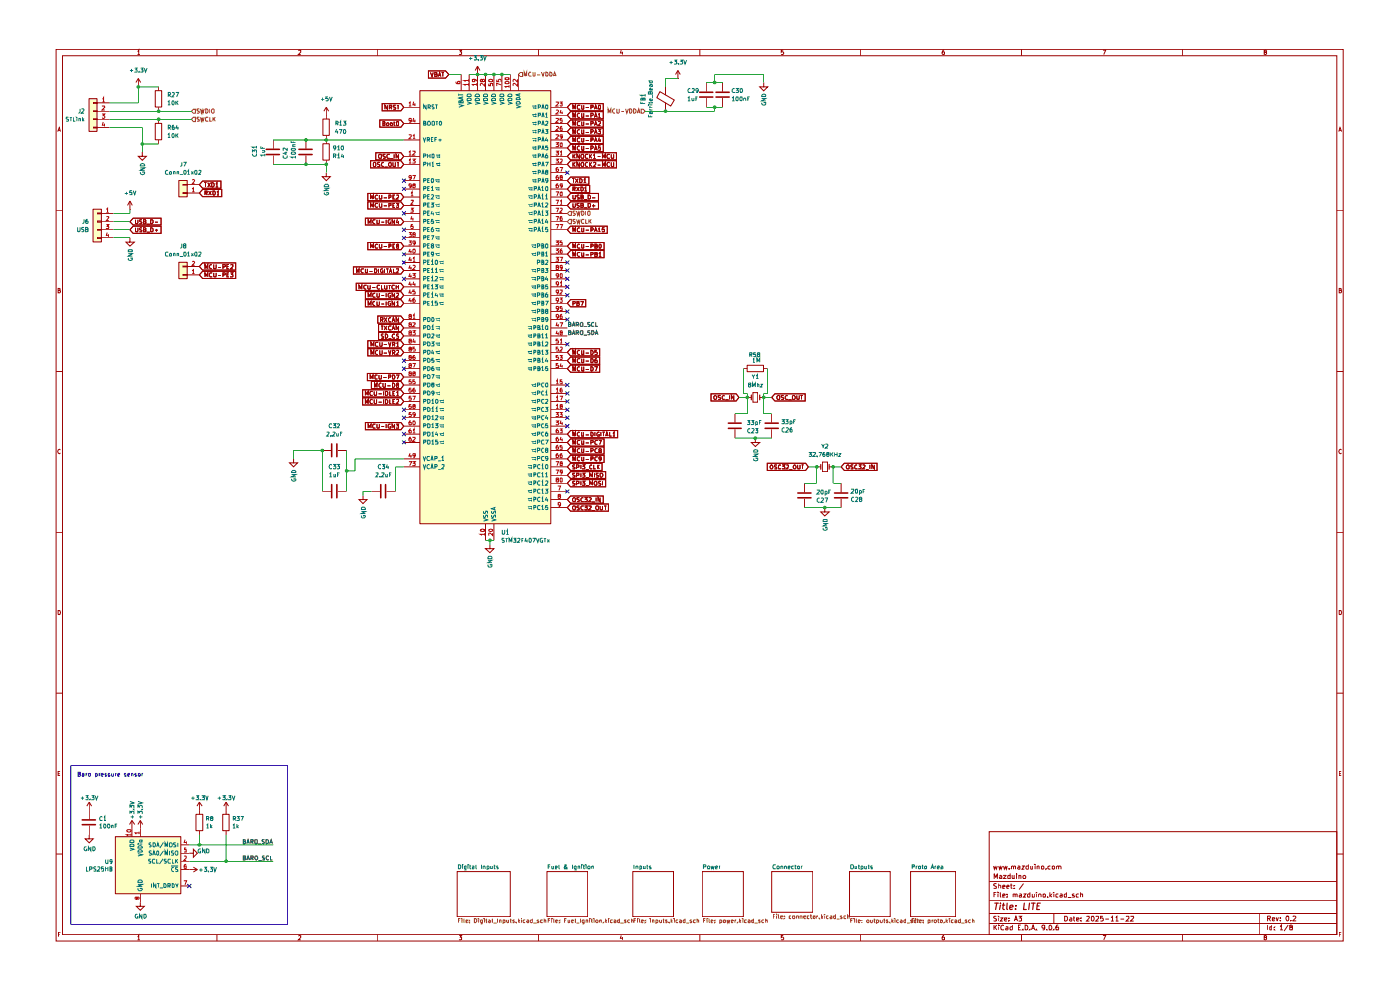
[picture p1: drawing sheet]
<svg xmlns="http://www.w3.org/2000/svg" width="297mm" height="210mm" viewBox="0 0 297 210" stroke-linecap="round" stroke-linejoin="round" font-family="sans-serif">
<g fill="none" stroke="#9b0000" stroke-width=".21">
<path d="M11.9 10.5h273.1v189.1h-273.1zM13.3 11.8h270.3v186.5h-270.3zM29.2 10.9l.2-.3v1M29.2 11.6h.5M46 10.5v1.3M63.3 10.7h.5v.4l-.5 .5h.5M80.1 10.5v1.3M97.4 10.6h.5l-.2 .4 .2 .1v.4h-.5M114.3 10.5v1.3M131.8 10.6l-.2 .6h.5M132 11v.6M148.5 10.5v1.3"/>
<path d="M166.2 10.6h-.5v.5l.4-.1 .1 .4-.1 .2-.4-.1M182.6 10.5v1.3M200.3 10.6l-.3 .1-.1 .7 .1 .2 .4-.1v-.4l-.4-.1-.1 .1M216.7 10.5v1.3M234 10.6h.6l-.4 1M250.8 10.5v1.3M268.4 11.1l-.2-.1v-.3l.3-.1 .2 .3-.5 .2v.4l.2 .1 .3-.2-.2-.3M12.2 27.9l.4-.8 .2 .8M12.3 27.7h.4M284 27.9l.3-.8 .3 .8M284.1 27.7h.4M11.9 44.6h1.4"/>
<path d="M283.6 44.6h1.4M11.9 78.8h1.4M12.3 61.6h.4v-.3l-.4-.1v.9h.4l.1-.3-.2-.2M283.6 78.8h1.4M284.1 61.6h.3l.1-.3-.4-.1v.9h.3l.2-.3-.2-.2M12.8 95.4a.42 .42 0 0 0-.6 .4 .42 .42 0 0 0 .6 .4M284.6 95.4a.42 .42 0 0 0-.6 .4 .42 .42 0 0 0 .6 .4M11.9 112.9h1.4M283.6 112.9h1.4M12.3 129.5l.4 .1 .1 .4-.1 .4h-.4zM284.1 129.5l.4 .1 .1 .4-.2 .4h-.3zM11.9 147h1.4"/>
<path d="M283.6 147h1.4M12.3 164.1h.4M12.7 163.6h-.4v.9h.4M209.9 176.4h73.7v21.9h-73.7zM284.1 164.1h.3M284.5 163.6h-.4v.9h.4M11.9 181.2h1.4M12.4 198.2h.3M12.8 197.8h-.4v.9M29.2 198.7l.2-.3v1M29.2 199.4h.5M46 198.3v1.3"/>
<path d="M63.3 198.5h.5v.4l-.5 .5h.5M80.1 198.3v1.3M97.4 198.4h.5l-.2 .4 .2 .1v.4h-.5M114.3 198.3v1.3M131.8 198.4l-.2 .6h.5M132 198.8v.6M148.5 198.3v1.3M166.2 198.4h-.5v.5l.4-.1 .1 .4-.1 .2-.4-.1M182.6 198.3v1.3M200.3 198.4l-.3 .1-.1 .7 .1 .2 .4-.1v-.4l-.4-.1-.1 .1M209.9 195.9h73.7M209.9 193.8h73.7"/>
<path d="M209.9 191.1h73.7M209.9 187h73.7M210.8 183.7l.2 .7 .1-.5 .3 .5 .1-.7M210.9 196.2v1M210.9 189.8h.3M210.9 186.4v-1.1l.3 .8 .4-.8v1.1M211 196.7l.5 .5M211.4 194.4h-.4l-.2 .1 .2 .3 .4 .2v.3h-.6M211.4 189.3h-.5v1M211.4 187.5l-.4-.1-.2 .3 .6 .4v.3h-.6M211.5 196.2l-.6 .6M211.7 189.3v.1"/>
<path d="M211.7 189.6v.7M211.9 196.2v.1M211.9 194.4v.1M211.9 187.8h.2l.2 .1v.5M211.9 183.7l.2 .7 .1-.5 .2 .5 .2-.7M211.9 187.4v1M211.9 194.7v.7M211.9 196.6v.6M212.1 185.8l.2-.1 .2 .2v.5h-.4v-.4l.4-.1M212.2 194.7h.5l-.5 .7h.5M212.2 189.3v.8l.2 .2M212.7 190l.5-.1-.1-.3-.4 .1v.6h.5"/>
<path d="M212.7 188.1l.5-.1-.1-.2h-.4v.6h.5M212.9 185.7h.5l-.5 .7h.5M212.9 183.7l.2 .7 .2-.5 .2 .5 .2-.7M213 196.3a.51 .51 0 0 0-.7 .3 .51 .51 0 0 0 .3 .6h.4M213.1 195h.5v-.3l-.5 .1v.4l.1 .2 .4-.1M213.4 196.7h.4v.5h-.4v-.3l.4-.1M213.6 188.1l.5-.1-.2-.2-.3 .1v.5h.4M213.7 190.2v.1M213.7 189.7v.1M214 195.3v.1M214 194.7v.1M214.1 184.3v.1"/>
<path d="M214.3 185.3v1.1h-.4l-.1-.6h.5M214.3 187.8h.5M214.5 187.4v1h.3M214.6 183.8l.2-.1 .2 .2v.5M214.6 183.7v.7M214.7 185.7l.1 .7 .3-.1M214.8 196.2v1h-.5v-.5h.5M214.9 189.7l.3-.1 .2 .2v.5M214.9 189.6v.7M215 183.9l.2-.2 .2 .1v.6M215.1 188.4h.1M215.1 187.8v.1"/>
<path d="M215.1 185.7v.7M215.2 195.4l.3-1 .4 1M215.3 195h.5M215.4 189.8l.1-.2 .3 .1v.6M215.7 185.3v.1M215.7 185.7v.7M215.9 183.8h.5v.6M216 196.7h.4M216.1 194.4h.6l-.3 .3 .3 .1v.5h-.6M216.2 185.8h.4v.6M216.2 185.7v.7M216.3 189.7h.4v.6h-.4l-.1-.3 .5-.1"/>
<path d="M216.4 184h-.4l-.1 .1 .1 .3 .4-.1M216.5 196.2h-.5v1h.5M216.7 198.3v1.3M216.8 183.7h.5l-.5 .7h.5M217 197.2h.1M217 185.9l.3-.2 .3 .2-.1 .5h-.3l-.2-.2zM217.1 189.6h.5l-.5 .7h.5M217.1 187.4l-.9 1.3M217.5 196.2a.55 .55 0 0 1 .5 .4 .55 .55 0 0 1-.2 .6h-.3zM218.1 183.8l-.3-.1-.2 .2v.3l.2 .2 .3-.1M218.1 183.4v1M218.5 197.2h.1"/>
<path d="M218.5 189.3v1h-.4l-.1-.5 .1-.2 .4 .1M218.7 183.7v.6h.4M218.8 197.2l.4-1 .3 1M218.9 197h.5M219 189.6v.7l.4-.1M219.1 183.7v.7M219.4 189.6v.7M219.6 183.4h.1M219.6 183.7v.7M219.8 197.2h.1M219.9 189.3v.1M219.9 189.6v.7"/>
<path d="M220 183.8h.4v.6M220 183.7v.7M220.3 189.7l.4-.1 .2 .2v.5M220.3 189.6v.7M220.9 183.8l.4-.1 .2 .2v.3l-.2 .2-.4-.1zM221.3 189.7l.3-.1 .2 .2-.1 .5-.4-.1zM221.6 196.7v.1a.35 .35 0 0 1-.5 0 .35 .35 0 0 1 0-.5 .35 .35 0 0 1 .5 0v.8l-.4 .1M221.9 184.3v.1M222 197.2h.1M222.2 190.2v.1M222.6 196.3l.3-.1 .2 .5-.1 .5h-.4v-.1zM222.7 189.3v1"/>
<path d="M222.8 183.8l-.2-.1-.3 .2 .1 .4h.4M222.8 190l.3 .3M223.1 189.6l-.4 .4M223.2 183.8l.4-.1 .1 .2v.3l-.1 .2-.4-.1zM223.6 197.2h.1M223.6 189.3v.1M223.6 189.6v.7M223.6 193.8v2.1M224.2 183.8h.4v.6M224.2 183.7v.7M224.5 196.2h-.3a.82 .82 0 0 0-.1 1h.4l.1-.4-.1-.1h-.4l-.1 .1M224.5 189.7l-.3-.1-.2 .2 .1 .5h.4"/>
<path d="M224.6 183.9l.3-.2 .2 .2v.5M224.9 189.7h.4v.6h-.4l-.1-.3 .5-.1M225.9 194.4h.4l.1 .2v.5l-.3 .3h-.2zM226.3 189.3v1h-.4l-.1-.5 .2-.2 .3 .1M226.5 190.4h.8M227 194.7l.4 .1v.6M227.4 195h-.4l-.1 .1 .1 .3 .4-.1M227.7 194.7h.4M227.8 194.4v.8l.3 .2M227.9 189.7l-.3-.1-.1 .2 .5 .3-.1 .2h-.4M228.4 195h.5l-.1-.3h-.4v.6h.4M228.8 189.7l-.2-.1-.3 .2 .1 .5h.4"/>
<path d="M229.2 189.7h.5v.6M229.2 189.3v1M229.3 195.3v.1M229.3 194.7v.1M230.5 194.5l.5-.1 .1 .1-.6 .9h.6M231.6 194.4a.52 .52 0 0 1 .6 .4 .52 .52 0 0 1-.4 .6l-.3-.2zM232.5 194.5h.5v.3l-.5 .6h.5M234 198.4h.6l-.4 1M234 194.4h-.5v.4h.5l.1 .4-.3 .2-.3-.1M234.5 195h.8M235.7 194.6l.3-.2v1M235.7 195.4h.6"/>
<path d="M236.7 194.6l.2-.2v1M236.7 195.4h.6M237.7 195h.8M238.9 194.5h.6v.3l-.6 .6h.6M239.9 194.5l.5-.1 .1 .2-.7 .8h.7M250.8 198.3v1.3M267.3 193.8v4.5M268.4 198.9l-.2-.1v-.3l.3-.1 .2 .3-.5 .2v.4l.2 .1 .3-.2-.2-.3M268.9 196.2v1M268.9 194.8l.6-.1v-.3l-.6-.1v1M269.2 194.8l.3 .5M269.8 196.2v1h-.3l-.1-.5h.4"/>
<path d="M269.9 195l.5-.1-.1-.2h-.4v.6h.4M270.3 197.2h.1M270.3 196.7h.1M270.8 194.7l.1 .6 .3-.6M271.6 196.6l.2-.4v1M271.6 197.2h.6M271.6 195.3h.1M271.6 194.7h.1M273 194.3h.3l.1 .2v.6l-.3 .2-.3-.4zM273.3 196.2l-.9 1.3M273.8 196.7l-.2-.1v-.3h.5v.4h-.3l-.2 .1 .1 .4h.4l.1-.3-.3-.2M273.8 195.3h.1"/>
<path d="M274.3 194.4l.4-.1 .2 .3-.7 .7h.7M283.6 181.2h1.4M284.1 198.2h.3M284.5 197.8h-.4v.9"/>
</g>
<g fill="none" stroke="#9b0000" stroke-width=".25">
<path d="M211 191.6h.8M211.5 191.6l-.3 1.3M212.2 191.6v.1M212.2 192l-.1 .9M212.6 192h.6M212.9 191.6l-.2 1.2 .4 .1M213.7 191.6l-.1 1.2 .1 .1M214.3 192.5l.6-.2-.1-.3-.5 .2-.1 .6 .1 .1 .5-.1M215.4 192.8v.1M215.5 192.1v.1M217.3 191.6l-.2 1.3h.6M218.4 191.6l-.2 1.3"/>
<path d="M218.8 191.6h.8M219.2 191.6l-.1 1.3M220 192.2h.4M220.7 191.6h-.6l-.2 1.3h.6"/>
</g>
<g fill="#fff">
<path d="M97 184.9h11.3v9.6h-11.3z"/>
<path d="M116 184.9h8.7v9.6h-8.7z"/>
<path d="M134.2 184.9h8.7v9.6h-8.7z"/>
<path d="M149 184.9h8.7v9.6h-8.7z"/>
<path d="M163.7 184.9h8.7v8.6h-8.7z"/>
<path d="M180.2 184.9h8.7v9.6h-8.7z"/>
<path d="M193.2 184.9h9.5v9.6h-9.5z"/>
</g>
<g fill="#fdffc4">
<path d="M19.8 44.4h1.8v7h-1.8z"/>
<path d="M38 38.3h1.8v3.5h-1.8z"/>
<path d="M38 55.7h1.8v3.5h-1.8z"/>
<path d="M18.9 21h1.7v6.9h-1.7z"/>
<path d="M89.1 19.3h27.8v91.8h-27.8z"/>
<path d="M24.5 177.5h13.9v12.1h-13.9z"/>
</g>
<g fill="none" stroke="#9b0000" stroke-width=".21">
<path d="M29.3 18.4h.1M29.3 16.7l-.5 .8M29.3 16.7l.5 .8M29.3 16.7v1.7M32.9 19.2h1.4v3.5h-1.4zM33.7 18.4v.9M30.2 32.2v1h.8l-.8 .8-.9-.8h.9M33.7 22.7v.9M37.9 38.3h1.8v3.5h-1.8zM38.8 39.1h1v.2h-1zM39.8 39.2h2.5M43 38.4h3.9v1.5h-3.9l-.7-.7z"/>
<path d="M43.3 38.7h.5M43.6 38.7v1M44.1 38.7l.6 1M44.7 38.7l-.6 1M44.9 38.7h.3l.2 .3v.4l-.2 .3h-.3zM45.8 39l.2-.3v1M45.8 39.7h.5M58 29.7v1.9M58 33v1.9M64.9 29.7v1.9M64.9 33v1.9M19.7 44.4h1.8v6.9h-1.8z"/>
<path d="M20.6 45.2h1v.2h-1zM20.6 46.9h1v.2h-1zM20.6 48.7h1v.1h-1zM20.6 50.3h1v.3h-1zM21.6 45.3h2.5M21.6 47h2.5M21.6 48.7h2.5M21.6 50.4h2.5M27.6 44.4h.1M27.6 42.6l-.5 1M27.6 42.6l.5 1M27.6 42.6v1.8"/>
<path d="M38.8 40.9h1v.1h-1zM39.8 40.9h2.5M43 40.2h4v1.5h-4l-.7-.8zM43.5 40.9h.4v-.4h-.4v.9M43.7 40.9l.3 .5M44.2 40.5l.6 .9M44.8 40.5l-.6 .9M45.2 40.5l.4 .1 .1 .4-.2 .4h-.3zM46 40.8l.3-.3v.9M46 41.4h.4M77.9 79.2h7.2l.5 .8-.5 .7h-7.2zM80.1 79.6h-.6v.7h.6"/>
<path d="M80.4 79.6l.1 .8 .4-.1v-.7M82.4 80h.5v-.4h-.5v.8M83.3 79.6h.4l.1 .5-.2 .3h-.3zM84 79.6h.6l-.3 .8M62.3 97.3v.9h.8l-.8 .8-.9-.8h.9M68.4 95.6h1.8M71.7 95.6h1.8M76.9 82.7h8.2l.5 .8-.5 .7h-8.2zM76.9 84.4h8.2l.5 .7-.5 .8h-8.2zM77.5 83.9v-.9l.4 .6 .2-.6v.9M77.5 85.7v-1l.4 .7 .2-.7v1M77.5 89.6h7.6l.5 .8-.5 .8h-7.6z"/>
<path d="M78.1 90.8v-.8l.3 .6 .3-.6v.8M78.5 80.4v-.8l.4 .6 .2-.6v.8M78.8 80.9h6.3l.5 .8-.5 .7h-6.3zM79 83.1l-.4-.1-.2 .4 .2 .5 .4-.1M79 84.8a.42 .42 0 0 0-.6 .4 .42 .42 0 0 0 .6 .4M79.4 83l.1 .9h.3l.1-.9M79.4 84.7v.8l.1 .2 .4-.2v-.8M79.5 82.2v-.9l.2 .6 .3-.6v.9M79.5 90.1l-.3-.1-.2 .3 .2 .5 .3-.1M80 90l.1 .8h.3l.1-.8M80.3 83.5h.7M80.3 85.3h.7"/>
<path d="M80.9 81.3h-.3l-.2 .2v.4l.2 .3 .3-.1M80.9 90.5h.6M81.2 81.3v.7l.2 .2 .4-.1v-.8M81.3 80.1h.7M81.3 83v.9M81.3 84.7v1M81.8 83h.3l.2 .2v.5l-.2 .2h-.3zM81.8 84.7h.2l.3 .3v.4l-.3 .3h-.2zM81.9 90v.8M82.2 81.8h.7M82.7 83v.9h.3M82.7 84.7v1h.3"/>
<path d="M82.9 90h-.4l-.2 .1v.5l.2 .2h.4v-.3h-.2M83.3 81.3a.47 .47 0 0 1 .5 .4 .47 .47 0 0 1-.5 .5zM83.4 83.5h.2M83.4 85.1h.2M83.7 90v.8l-.5-.8v.8M83.8 83h-.4v.9h.4M83.8 84.7h-.4v1h.4M84 90h.5l-.2 .3h.2v.5l-.5-.1M84.1 83.3l.3-.3v.9M84.1 84.8l.4-.1v.4l-.5 .6h.5M84.1 83.9h.4M84.3 81.7l-.2-.1v-.3h.4v.3l-.4 .2v.3l.2 .1 .2-.1v-.4"/>
<path d="M68.4 104.2h1.8M71.7 104.2h1.8M77 105.1v.9h.9l-.9 .8-.8-.8h.8M78.8 104.2h1.8M82 104.2h2M47.2 172.7h1.4v3.5h-1.4zM48 170.2v2.6M48 176.2v.9M48 170.2l-.5 .8M48 170.2l.5 .8M97 184.9h11.3v9.6h-11.3zM116 184.9h8.7v9.6h-8.7z"/>
<path d="M134.2 184.9h8.7v9.6h-8.7zM149 184.9h8.7v9.6h-8.7zM163.7 184.9h8.7v8.6h-8.7zM180.2 184.9h8.7v9.6h-8.7zM193.2 184.9h9.5v9.6h-9.5z"/>
</g>
<path d="M56.5 31.7h2.8M56.5 32.8h2.8M63.4 31.7h2.8M63.4 32.8h2.8M70.4 94.2v2.7M71.5 94.2v2.7M70.4 102.8v2.8M71.5 102.8v2.8M80.8 102.8v2.8M81.8 102.8v2.8" fill="none" stroke="#9b0000" stroke-width=".34"/>
<path d="M40.8 38.2l.3-.1 .2 .1-.5 .8h.5M22.6 44.4l.2-.2v.8M22.6 45.9l.5 .1-.5 .8h.5M22.6 47.6h.5l-.4 .4h.3l.1 .1-.1 .4-.4-.1M22.6 45h.5M22.7 49.3l-.1 .6h.5M23 49.7v.6M40.8 40.1l.2-.3v.9M40.8 40.7h.5" fill="none" stroke="#c10000" stroke-width=".21"/>
<path d="M41 24.9h.4v.9h-.4l-.4-.5z" fill="#fff"/>
<path d="M41 24.9h.4v.9h-.4l-.4-.5zM42.3 24.9h-.5v.3l.5 .3-.1 .2h-.4M42.5 24.9l.2 .8 .2-.6 .2 .6 .2-.8M44.2 24.9h-.5l-.1 .3 .1 .5 .5-.1M44.5 24.9v.8h.4M45.2 24.9v.8M45.3 25.2l.4 .5M45.7 24.9l-.5 .5" fill="none" stroke="#806200" stroke-width=".21"/>
<path d="M40.6 23.6l.4-.4h.4v.8h-.4z" fill="#fff"/>
<path d="M40.6 23.6l.4-.4h.4v.8h-.4zM42.3 23.2h-.5v.2l.5 .4-.2 .2-.3-.1M42.5 23.1l.2 .9 .2-.7 .2 .7 .2-.9M43.7 23.1a.47 .47 0 0 1 .5 .5 .47 .47 0 0 1-.5 .4zM44.5 23.1v.9M45.1 23.1l.3 .2v.5l-.1 .2a.49 .49 0 0 1-.5-.4 .49 .49 0 0 1 .3-.5z" fill="none" stroke="#806200" stroke-width=".21"/>
<g fill="none" stroke="#9b0000" stroke-width=".21">
<path d="M18.9 20.9h1.7v7h-1.7zM19.8 21.7h.8v.3h-.8zM19.8 23.5h.8v.2h-.8zM19.8 25.2h.8v.2h-.8zM19.8 27h.8v.1h-.8zM20.6 21.8h2.6M20.6 23.6h2.6M20.6 25.3h2.6M20.6 27.1h2.6M32.9 26.2h1.4v3.4h-1.4zM33.7 25.3v.9M33.7 29.7v.8"/>
<path d="M27.6 50.4v1h.9l-.9 .8-.9-.8h.9M28.2 46.3h6v1.4h-6l-.6-.7zM28.2 48h6v1.5h-6l-.6-.8zM28.7 46.6v.8l.2 .1 .4-.2v-.7M28.7 48.3l.1 .9h.4l.1-.2v-.7M30.1 46.6h-.4l-.1 .2 .5 .5-.2 .2-.3-.1M30.1 48.4l-.3-.1-.2 .2 .1 .2 .4 .2-.1 .3h-.4M30.4 47h.4l.2-.1-.1-.3h-.5v.9l.6-.1v-.3l-.2-.1M30.4 48.7h.5l.1-.2-.2-.2h-.4v.9h.5l.1-.4-.2-.1M31.1 47.6h.7M31.1 49.2h.7M32 46.6h.3l.2 .2v.4l-.3 .3h-.2z"/>
<path d="M32 48.3h.2l.3 .3v.4l-.2 .2h-.3zM32.9 47.1h.6M32.9 48.8h.6M33.2 48.6v.6M37.9 55.6h1.8v3.5h-1.8zM38.8 58.2h1v.2h-1zM38.8 56.4h1v.2h-1zM39.8 56.5h2.5M39.8 58.3h2.5M43 55.8h7v1.5h-7l-.7-.8zM43 57.5h7v1.6h-7l-.7-.8zM43.5 57v-.9l.2 .7 .4-.7v.9"/>
<path d="M43.5 58.7v-.8l.2 .6 .4-.6v.8M44.9 56.2a.4 .4 0 0 0-.5 .4 .4 .4 0 0 0 .5 .4M44.9 58l-.3-.1-.2 .3 .2 .5 .3-.1M45.3 56.1v.9h.2l.4-.1v-.8M45.3 57.9l.1 .8h.4l.1-.8M46.3 56.7h.6M46.3 58.4h.6M47.3 56.6l.5-.1v-.3l-.5-.1v.9M47.3 58.3h.4l.1-.3-.5-.1v.8M48.1 56.5h.4M48.1 58.3h.4M48.6 56.1h-.5v.9h.5"/>
<path d="M48.6 57.9h-.5v.8h.5M48.9 56.2h.5v.3l-.5 .5h.5M48.9 57.9h.5l-.2 .3 .2 .1v.3h-.5M157.7 78.2h.8M158.5 77.5h3.5v1.3h-3.5zM162 78.2h.9M155.9 87.8v1.8M155.9 91.1v1.8M158.5 84.3h.9M159.7 83.3h1v2h-1zM160.2 92.9v1h1l-1 .8-.8-.8h.8M161.2 84.3h.8"/>
<path d="M162.8 98.3h8.1l.6 .7-.6 .8h-8.1zM163.5 98.6a.42 .42 0 0 1 .5 .4 .42 .42 0 0 1-.5 .5l-.1-.3zM163.7 87.8v1.8M163.7 91.1v1.8M164.4 83.5h6.4v1.6h-6.4l-.7-.8zM164.8 98.7h-.5v.2l.5 .4-.1 .2h-.4M165.1 83.9l.3 .1-.1 .7h-.3l-.2-.2v-.4zM165.7 98.7l-.3-.1-.3 .3 .1 .6 .5-.1M165.9 98.6h.6l-.3 .3 .3 .2-.1 .4-.5-.1M166.2 84h-.5v.2l.5 .3v.2h-.5M166.8 98.7h.5v.3l-.5 .5h.5M167.1 84l-.3-.1-.2 .2v.5l.2 .1 .3-.1"/>
<path d="M167.3 84.8h.6M167.4 99.5h.7M168.3 83.9l.4 .2-.2 .6-.4-.1v-.6zM168.5 98.6h.1a.52 .52 0 0 1 .1 .9l-.3-.1a.52 .52 0 0 1 .1-.8zM169 83.9l.1 .8h.4v-.8M169.2 98.6l.1 .9 .4-.1v-.8M169.8 83.9h.5M170.1 98.6h.4M170.1 83.9v.8M170.2 98.6v.9M173.3 99h.8M174.5 98h1.1v2h-1.1z"/>
<path d="M175.9 99h.8M179.1 98.3h7v1.5h-7l-.7-.8zM179.8 98.6l.3 .2v.6h-.5a.52 .52 0 0 1 .2-.8zM181 98.7l-.4-.1-.1 .2 .1 .2 .4 .3-.1 .2h-.4M181.8 98.7l-.2-.1-.3 .3v.4l.2 .2 .3-.1M182.2 98.6h.5l-.3 .3 .3 .2-.1 .4-.4-.1M183 98.7l.4-.1 .1 .3-.6 .6h.6M183.7 99.5h.6M184.5 98.6v.9M185.5 98.6v.9l-.5-.9v.9M170.7 102.5v1.9M170.7 105.8v1.9"/>
<path d="M175 107.7v.9h.9l-.9 .8-.9-.8h.9M178.4 102.5v1.9M178.4 105.8v1.9"/>
</g>
<path d="M21.6 24.2h.6l-.3 .3 .3 .2v.2l-.1 .2-.5-.1M21.7 21l.3-.3v.9M21.7 22.6l.4-.1 .1 .2-.6 .6h.6M21.7 21.6h.5M21.9 25.9l-.2 .7h.5M22.1 26.2v.6M40.8 57.5l.2-.3v.9M40.8 55.5l.3-.1 .2 .2-.5 .7h.5M40.8 58.1h.5" fill="none" stroke="#c10000" stroke-width=".21"/>
<path d="M154.5 89.8h2.7M154.5 90.9h2.7M162.3 89.8h2.8M162.3 90.9h2.8M169.3 104.6h2.7M169.3 105.6h2.7M177 104.6h2.8M177 105.6h2.8" fill="none" stroke="#9b0000" stroke-width=".34"/>
<path d="M159.4 83.8v1M161.2 83.8v1M174.1 98.5v1M175.9 98.5v1" fill="none" stroke="#9b0000" stroke-width=".25"/>
<path d="M136 23.2h.4l.5 .4-.5 .4h-.4z" fill="#fff"/>
<path d="M129 24v-.9l.2 .7 .4-.7v.9M130.4 23.2a.4 .4 0 0 0-.5 .4 .4 .4 0 0 0 .5 .3M130.9 23.1v.8l.1 .1 .4-.2v-.7M131.8 23.7h.6M132.7 23.1l.3 .9 .3-.9M133.6 23.1a.47 .47 0 0 1 .5 .5 .47 .47 0 0 1-.5 .4zM134.4 23.1h.3l.2 .2v.5l-.2 .2h-.3zM135.2 24l.3-.9 .3 .9M135.3 23.8h.4M136 23.2h.4l.5 .4-.5 .4h-.4z" fill="none" stroke="#806200" stroke-width=".21"/>
<g fill="none" stroke="#9b0000" stroke-width=".21">
<path d="M140 19.4l3 1.8-.7 1.3-3-1.8zM141.2 18.4v1.7M143.8 16.7h.1M143.8 15l-.5 .8M143.8 15l.5 .8M143.8 15v1.7M149.8 17.5v1.9M153.3 17.5v1.9M162 17.5v.9h.9l-.9 .9-.8-.9h.8M68.5 30.5h1.4v3.5h-1.4zM68.5 25.2h1.4v3.5h-1.4zM69.2 36.6v.9h.9l-.9 .8-.8-.8h.8"/>
<path d="M69.2 24.4h.1M69.2 22.7v2.6M69.2 28.8v1.7M69.2 34v.9M69.2 22.7l-.5 .9M69.2 22.7l.5 .9M78.6 34.1h6.5l.5 .8-.5 .7h-6.5zM79.4 34.4l.3 .2v.6l-.2 .2-.3-.2v-.6zM79.7 32.4h5.4l.5 .8-.5 .7h-5.4zM80.4 32.8h.5l-.1 .8-.4-.1zM80.6 34.5l-.4-.1-.1 .2v.3l.5 .1v.3h-.5M80.6 25.5h4.5l.5 .7-.5 .8h-4.5z"/>
<path d="M81.1 22h4l.5 .7-.5 .8h-4zM81.2 26.2l.5-.2-.1-.2h-.4v.8h.5v-.3l-.2-.1M81.4 34.5a.4 .4 0 0 0-.5 .4 .4 .4 0 0 0 .5 .4M81.6 35.4h.7M81.8 32.7l-.6 .1v.3l.6 .2-.1 .3h-.5M82 26.2l.3-.2 .2 .2-.1 .4h-.3zM82.2 22.3v.9l-.5-.9v.9M82.6 22.7h.4v-.4h-.4v.9M82.6 32.8l-.3-.1-.2 .2v.5l.2 .2 .3-.1M82.7 34.4a.48 .48 0 0 1 .3 .5 .48 .48 0 0 1-.3 .5 .54 .54 0 0 1 0-1zM82.8 33.7h.6M82.9 26.1l.2-.1 .2 .2-.1 .4h-.3z"/>
<path d="M82.9 22.7l.2 .5M83.4 34.4v.8l.1 .2 .4-.1v-.9M83.5 26h.4M83.6 25.8v.8h.3M83.6 32.7v.9M84 22.3l-.6 .1v.3l.6 .2-.1 .3h-.5M84.2 25.8l.3 .1v.7h-.3l-.1-.1zM84.2 22.3h.4M84.2 34.4h.4M84.5 22.3v.9M84.5 34.4v1M84.5 32.7v.9l-.5-.9v.9"/>
<path d="M121 25.5h7v1.5h-7l-.6-.8zM121 22h7v1.5h-7l-.6-.8zM121 23.7h7v1.5h-7l-.6-.8zM121 28.9h7v1.6h-7l-.6-.8zM121 32.4h9.8v1.5h-9.8l-.6-.7zM121 27.1h7v1.6h-7l-.6-.8zM121 34.1h9.8v1.5h-9.8l-.6-.7zM121 30.6h7v1.5h-7l-.6-.7zM121.5 26.6v-.8l.3 .6 .3-.6v.8M121.5 23.2v-.9l.3 .6 .3-.6v.9M121.5 24.9v-.9l.3 .7 .3-.7v.9M121.5 30.1v-.8l.3 .6 .3-.6v.8"/>
<path d="M121.5 28.4v-.9l.3 .7 .3-.7v.9M121.5 31.9v-.9l.3 .6 .3-.6v.9M121.5 32.7v.9M121.5 34.4v1M121.6 33.1l.5 .5M121.6 34.9l.5 .5M122.1 32.7l-.6 .5M122.1 34.4l-.6 .5M122.9 32.7v.9l-.5-.9v.9M122.9 34.4v1l-.5-1v1M123 25.9l-.4-.1-.1 .2v.5l.1 .1h.4M123 22.4l-.4-.1-.1 .2v.5l.1 .2 .4-.1"/>
<path d="M123 24.1l-.3-.1-.2 .3v.4l.2 .2h.3M123 29.4l-.4-.1-.1 .1v.5l.1 .2 .4-.1M123 27.6l-.3-.1-.2 .2v.5l.2 .2 .3-.1M123 31h-.3l-.2 .2v.4l.2 .3 .3-.1M123.3 32.8l.4-.1v.9l-.4-.1zM123.4 25.8l.1 .8h.3v-.8M123.4 22.3l.1 .9 .3-.1v-.8M123.4 24v.9h.2h.2v-.9M123.4 29.3l.1 .8 .3-.1v-.7M123.4 27.5v.8l.2 .1 .2-.1v-.8M123.4 31v.8l.2 .1 .2-.1v-.8M123.5 34.4a.48 .48 0 0 1 .3 .5 .48 .48 0 0 1-.3 .5 .54 .54 0 0 1 0-1z"/>
<path d="M124.3 26.3h.6M124.3 22.8h.6M124.3 24.6h.6M124.3 29.8h.6M124.3 28.1h.6M124.3 31.6h.6M124.7 32.8l-.4-.1-.1 .2v.5l.1 .2 .4-.1M124.7 34.5l-.3-.1-.2 .3v.4l.2 .3 .3-.1M125.1 32.7v.9M125.1 34.4v1M125.2 33.1l.3 .5M125.2 34.9l.3 .5"/>
<path d="M125.4 26.2h.4v-.4h-.4v.8M125.4 22.7h.4v-.4h-.4v.9M125.4 24.5h.3l.2-.1-.2-.4h-.3v.9M125.4 29.7h.4v-.4h-.4v.8M125.4 28h.3l.2-.2-.2-.3h-.3v.9M125.4 31.5h.3l.2-.2-.2-.3h-.3v.9M125.5 32.7l-.4 .5M125.5 34.4l-.4 .5M125.9 33l.2-.3v.9M125.9 34.5h.5v.4l-.5 .5h.5M125.9 33.6h.5M126.1 26.6l.3-.8 .3 .8"/>
<path d="M126.1 23.2l.3-.9 .3 .9M126.1 24.9l.3-.9 .3 .9M126.1 30.1l.3-.8 .3 .8M126.1 28.4l.3-.9 .3 .9M126.1 31.9l.3-.9 .3 .9M126.2 26.4h.4M126.2 22.9h.4M126.2 24.7h.4M126.2 29.9h.4M126.2 28.2h.4M126.2 31.6h.4M126.8 33.2h.6"/>
<path d="M126.8 35h.6M126.9 27.5h.5l-.3 .3 .3 .1v.4h-.5M127 25.9l.3-.1 .1 .3-.5 .5h.5M127 24.3l.1-.3v.9M127 24.9h.4M127 22.3h.3l.1 .2-.1 .7h-.3v-.2zM127.1 29.2l-.1 .7h.5M127.3 29.5v.6M127.4 31h-.4v.4h.4v.4h-.4M127.8 33.6v-.9l.3 .6 .3-.6v.9M127.8 35.4v-1l.3 .7 .3-.7v1M129.3 32.8l-.4-.1-.2 .4 .2 .5 .4-.1"/>
<path d="M129.3 34.5a.42 .42 0 0 0-.6 .4 .42 .42 0 0 0 .6 .4M129.7 32.7l.1 .9 .4-.1v-.8M129.7 34.4v.8l.1 .2 .4-.1v-.9M141.2 20.1h.1M141.2 21.8h.1M141.2 21.8v1.8M149.8 20.8v1.9M153.3 20.8v1.9M75 56.6h10.1l.5 .8-.5 .7h-10.1zM75.7 57.9v-.9l.2 .6 .3-.6v.9M77.1 57.1l-.3-.1-.2 .2v.4l.2 .3 .3-.1M77.5 46.3h7.6l.5 .7-.5 .7h-7.6z"/>
<path d="M77.5 57v.8l.2 .1 .2-.1v-.8M78 42.8h7.1l.5 .8-.5 .7h-7.1zM78 41h7.1l.5 .8-.5 .8h-7.1zM78 51.4h7.1l.5 .8-.5 .8h-7.1zM78.1 47.5v-.9l.3 .6 .3-.6v.9M78.4 57.5h.6M78.6 44v-.8l.4 .5 .2-.5v.8M78.6 42.2v-.8l.4 .7 .2-.7v.8M78.6 52.6v-.8l.4 .6 .2-.6v.8M79.5 57h.3a.48 .48 0 0 1 .1 .6 .48 .48 0 0 1-.4 .3zM79.5 46.7l-.3-.1a.43 .43 0 0 0-.1 .5 .43 .43 0 0 0 .4 .3M80 46.6v.8l.1 .1 .4-.2v-.7"/>
<path d="M80.1 43.2h-.4a.44 .44 0 0 0-.1 .5 .44 .44 0 0 0 .5 .2M80.1 41.5a.44 .44 0 0 0-.5 .1 .44 .44 0 0 0 .1 .6l.4-.1M80.1 51.9a.44 .44 0 0 0-.5 .1 .44 .44 0 0 0 .1 .6l.4-.1M80.3 57v.9M80.5 43.2v.6l.1 .2 .4-.1v-.7M80.5 41.4l.1 .8 .4-.1v-.7M80.5 51.8l.1 .8 .4-.1v-.7M80.9 47.1h.6M81.2 57h-.3l-.2 .2v.4l.3 .3 .2-.1v-.3h-.1M81.4 43.7h.7M81.4 42h.7M81.4 52.3h.7"/>
<path d="M81.6 57v.9M81.9 46.6v.9M81.9 57h.5M82.2 57v.9M82.5 43.6h.4v-.4h-.4v.8M82.5 41.9l.4-.1v-.4h-.4v.8M82.5 52.2h.4v-.3l-.4-.1v.8M82.6 57.9l.3-.9 .2 .9M82.7 57.6h.3M82.9 46.6h-.4l-.2 .2v.4l.3 .3 .3-.1v-.3h-.2M83.4 43.6h.2M83.4 41.8h.2"/>
<path d="M83.4 52.2h.2M83.4 57v.9h.5M83.7 46.6v.9l-.5-.9v.9M83.8 43.2h-.4v.8h.4M83.8 41.4h-.4v.8h.4M83.8 51.8h-.4v.8h.4M84 43.2h.5l-.2 .3h.2v.4h-.5M84.1 41.5l.4-.1v.4l-.5 .4h.5M84.1 57.1l.4-.1v.4l-.5 .5h.5M84.3 46.5l-.2 .7h.5M84.3 52.2l-.2-.1v-.2l.4-.1v.3l-.4 .1 .1 .4h.3v-.4M84.5 46.9v.6"/>
<path d="M75.6 60.1h9.5l.5 .7-.5 .8h-9.5zM76.2 61.4v-.9l.3 .6 .3-.6v.9M77.5 61.9h7.6l.5 .7-.5 .8h-7.6zM77.5 63.6h7.6l.5 .7-.5 .8h-7.6zM77.7 60.6l-.4-.1-.1 .2v.4l.2 .3 .3-.1M78 60.5v.7l.2 .2 .3-.1v-.8M78 74h7.1l.5 .7-.5 .8h-7.1zM78 72.3h7.1l.5 .7-.5 .8h-7.1zM78.1 63v-.8l.3 .6 .3-.6v.8M78.1 64.8v-.8l.3 .6 .3-.6v.8M78.7 75.2v-.9l.3 .7 .3-.7v.9M78.7 73.5v-.9l.3 .6 .3-.6v.9"/>
<path d="M79 61h.6M79.5 62.3v-.1a.47 .47 0 0 0-.5 .3 .47 .47 0 0 0 .2 .5h.3M79.5 64h-.3a.43 .43 0 0 0-.1 .5 .43 .43 0 0 0 .4 .2M80 62.2l.1 .8h.3l.1-.8M80 64v.7l.1 .1 .4-.1v-.7M80.1 67h5l.5 .8-.5 .8h-5zM80.1 74.4l-.2-.1-.3 .3v.4l.3 .2h.2M80.1 72.7l-.3-.1-.2 .2v.5l.2 .2 .3-.1M80.3 70.5h4.8l.5 .8-.5 .7h-4.8zM80.3 68.8h4.8l.5 .8-.5 .7h-4.8zM80.6 60.6l-.5-.1a.44 .44 0 0 0-.1 .6 .44 .44 0 0 0 .6 .2M80.6 74.3v.9h.1l.4-.1v-.8"/>
<path d="M80.6 72.6v.9h.4l.1-.9M80.7 67.9l.5-.1v-.3l-.5-.1v.9M80.8 69.1h.5M80.9 60.5v.9h.4M80.9 62.7h.6M80.9 64.5h.6M81 67.9l.2 .4M81.1 69.1v.9M81.3 70.9h-.4v.3l.4 .2-.1 .4-.3-.1M81.4 74.9h.7M81.4 73.1h.7M81.5 67.4l.6 .9"/>
<path d="M81.5 69.1l.6 .9M81.6 60.5v.7l.2 .2 .3-.1v-.8M81.8 70.8a.47 .47 0 0 1 .5 .5 .47 .47 0 0 1-.5 .5zM81.9 62.2v.8M81.9 64v.8M82.1 67.4l-.6 .9M82.1 69.1l-.6 .9M82.4 74.3l.3 .9 .2-.9M82.4 72.6l.3 .9 .2-.9M82.4 60.5h.5M82.4 71.9h.6M82.7 60.5v.9"/>
<path d="M82.9 62.3l-.3-.1-.3 .2v.5l.2 .1h.4v-.3h-.2M82.9 64h-.4l-.2 .1v.5l.3 .2 .3-.1v-.3h-.2M82.9 67.5l-.2-.1-.3 .2v.4l.3 .3 .2-.1M82.9 69.2l-.3-.1-.2 .2v.5l.2 .2 .3-.1M83.2 68.3l.2-.9 .4 .9M83.2 70l.2-.9 .4 .9M83.3 74.8h.3l.2-.2-.2-.3h-.3v.9M83.3 73h.4v-.4h-.4v.9M83.3 68h.4M83.3 69.7h.4M83.4 74.8l.4 .4M83.4 73l.4 .5"/>
<path d="M83.7 60.6l-.4-.1a.44 .44 0 0 0-.1 .6 .44 .44 0 0 0 .5 .2M83.7 62.2v.8l-.5-.8v.8M83.7 64v.8l-.5-.8v.8M83.8 70.9a.42 .42 0 0 0-.6 .4 .42 .42 0 0 0 .6 .4M84 60.5v.9M84 60.8h.5M84.1 62.3l.4-.1v.3l-.5 .5h.5M84.1 64.1l.3-.1v.8M84.1 74.4l.4-.1v.4l-.5 .5h.5M84.1 72.9l.3-.3v.9M84.1 64.8h.4M84.1 73.5h.4"/>
<path d="M84.5 70.9h-.4v.3l.4 .1v.5l-.4-.1M84.5 67.4v.9l-.5-.9v.9M84.5 69.1v.9l-.5-.9v.9M84.5 60.5v.9"/>
</g>
<path d="M148.4 19.6h2.8M151.9 19.6h2.8M148.4 20.6h2.8M151.9 20.6h2.8" fill="none" stroke="#9b0000" stroke-width=".34"/>
<path d="M110.4 15.4h.5v.8h-.5l-.5-.4z" fill="#fff"/>
<path d="M110.4 15.4h.5v.8h-.5l-.5-.4zM111.2 16.1v-.8l.3 .7 .2-.7v.8M112.7 15.4l-.3-.1-.3 .2v.5l.2 .1h.4M113.1 15.3l.1 .8h.3v-.8M113.9 15.9h.7M114.9 15.3l.3 .8 .2-.8M115.8 15.3a.49 .49 0 0 1 .4 .3 .49 .49 0 0 1-.1 .5h-.3zM116.6 15.3a.49 .49 0 0 1 .5 .3 .49 .49 0 0 1-.1 .5h-.4zM117.4 16.1l.2-.8 .4 .8M117.5 16h.4" fill="none" stroke="#806200" stroke-width=".21"/>
<g fill="none" stroke="#9b0000" stroke-width=".21">
<path d="M89.1 19.2h27.7v91.9h-27.7zM90.9 15h3.6l.7 .8-.7 .8h-3.6zM91.3 15.4l.4 .8 .2-.8M92.2 15.8l.5-.1-.1-.3h-.4v.8h.5l.1-.2-.3-.2M93 16.2l.3-.8 .2 .8M93 16h.4M93.7 15.4h.5M93.9 15.4v.8M97.8 15.8v3.5M99.5 15.8v3.5M101.3 15.8h.1M101.3 14v5.3"/>
<path d="M101.3 14l-.5 1M101.3 14l.5 1M103 15.8v3.5M104.8 15.8v3.5M106.5 15.8v3.5M108.3 15.8v3.5M109.9 15.8v3.5M85.6 22.7h3.5M85.6 26.2h3.5M85.6 29.7h3.5M85.6 33.2h3.5M85.6 34.9h3.5"/>
<path d="M85.6 38.3h3.5M116.9 22.7h3.5M116.9 26.2h3.5M116.9 29.7h3.5M116.9 33.2h3.5M116.9 34.9h3.5M116.9 38.3h3.5M116.9 24.4h3.5M116.9 27.9h3.5M116.9 31.4h3.5M116.9 36.6h3.5M85.6 40.1h3.5"/>
<path d="M85.6 41.8h3.5M85.6 43.6h3.5M85.6 45.3h3.5M85.6 47h3.5M85.6 48.7h3.5M85.6 50.4h3.5M85.6 52.2h3.5M85.6 53.9h3.5M85.6 55.7h3.5M85.6 57.4h3.5M85.6 59.2h3.5M116.9 40.1h3.5"/>
<path d="M116.9 41.8h3.5M116.9 43.6h3.5M116.9 45.3h3.5M116.9 47h3.5M116.9 48.7h3.5M116.9 52.2h3.5M116.9 53.9h3.5M116.9 55.7h3.5M116.9 57.4h3.5M116.9 59.2h3.5M85.6 60.8h3.5M85.6 62.6h3.5"/>
<path d="M85.6 64.3h3.5M85.6 67.8h3.5M85.6 69.6h3.5M85.6 71.3h3.5M85.6 73h3.5M85.6 74.7h3.5M85.6 76.5h3.5M85.6 78.2h3.5M85.6 80h3.5M116.9 60.8h3.5M116.9 62.6h3.5M116.9 64.3h3.5"/>
<path d="M116.9 67.8h3.5M116.9 69.6h3.5M116.9 71.3h3.5M116.9 73h3.5M116.9 74.7h3.5M116.9 76.5h3.5M116.9 78.2h3.5M116.9 66.1h3.5M121 63.6h3.3v1.5h-3.3l-.6-.8zM121.5 64.4h.4l.2-.3-.6-.1v.8M122.4 64.3h.3l.1-.3h-.4v.8h.3l.2-.3-.3-.2M123.2 64h.5l-.3 .8"/>
<path d="M85.6 81.7h3.5M85.6 83.5h3.5M85.6 85.1h3.5M85.6 86.9h3.5M85.6 88.6h3.5M85.6 90.4h3.5M85.6 92.1h3.5M85.6 93.9h3.5M85.6 97.3h3.5M85.6 99h3.5M116.9 81.7h3.5M116.9 83.5h3.5"/>
<path d="M116.9 85.1h3.5M116.9 86.9h3.5M116.9 88.6h3.5M116.9 90.4h3.5M116.9 92.1h3.5M116.9 93.9h3.5M116.9 97.3h3.5M116.9 99h3.5M116.9 95.6h3.5M103 111.1v3.5M104.8 111.1v3.5M116.9 100.8h3.5"/>
<path d="M116.9 102.5h3.5M116.9 104.2h3.5M116.9 106h3.5M116.9 107.7h3.5"/>
</g>
<g fill="none" stroke="#c10000" stroke-width=".21">
<path d="M96.7 17.3l.2 .5h.6l.1-.5h-.5v.4l.1 .1M99.4 17.9h-1l.3 .3M99.4 17.1h-1l.3 .2M99.4 16.8v.5M99.4 17.7v.5M100.5 16.8l.2 .1v.3l-.4 .1-.1-.4 .2-.1 .7 .2v.2M101.1 17.9h-.9l.3 .3M101.1 17.7v.5M102.3 17l.2-.2 .3 .2-.1 .3h-.3l-.2-.5-.3 .2 .1 .3h.2l.1-.1M102.8 17.7v.6l-.6-.6-.3 .1 .1 .4M103.7 17.8v.4h.4l-.1-.4 .2-.1 .3 .1-.1 .4M103.7 17a.47 .47 0 0 1 .5-.2 .47 .47 0 0 1 .3 .4l-.7 .1-.1-.1z"/>
<path d="M105.4 16.9v.4h.4l-.1-.3 .4-.2 .2 .2-.1 .3M106.3 18l-.9-.3v.6M107.2 17.4a.47 .47 0 0 1 .5-.2 .47 .47 0 0 1 .3 .5l-.7 .1-.1-.1zM107.2 16.6l.6-.1 .2 .1v.2l-.7 .1-.1-.1zM108 18.3h-.8l.2 .3M108 18.1v.5M109.8 17.7v.6l-.7-.6-.3 .1 .1 .4M109.8 16.8v.6l-.7-.6-.3 .2 .1 .3M86.7 21.9l.3-.3v.9M86.7 28.7h.6v.2l-.6 .5h.6M86.7 32.3l.3-.2v.8M86.7 34l.3-.2v.8"/>
<path d="M86.7 22.5h.6M86.7 32.9h.6M86.7 34.6h.6M87.3 25.5l-.1 .1h-.4v-.5l.5 .1v.6l-.5 .2M87.3 37.6l-.1 .1h-.4l-.1-.3 .2-.2 .4 .1v.6l-.5 .2M87.3 39.3l-.4 .2-.2-.2 .1-.3 .5 .1-.1 .7h-.4M87.5 33.8h.6l-.3 .3 .3 .2-.1 .3-.5-.1M87.5 37.2h.6l-.3 .9M87.6 28.8l.2-.2v.8M87.6 32.1h.4l.1 .2-.6 .6h.6M87.6 29.4h.5M87.8 21.6l-.2 .6h.5"/>
<path d="M87.8 25l-.2 .7h.5M87.8 39.3l-.2-.2 .4-.1 .1 .2-.2 .1-.3 .1v.4h.2l.3-.1-.2-.4M88 21.9v.6M88 25.4v.6M117.9 30.3h.6l-.3 .3 .3 .2-.1 .3-.5-.1M117.9 32.1h.6l-.3 .3 .3 .1v.2l-.2 .2-.4-.1M117.9 33.8h.6l-.3 .3 .3 .2-.1 .3-.5-.1M118 21.7l.4-.1 .1 .3-.6 .6h.6M118 23.4l.3-.1 .2 .3-.6 .6h.6M118 25.2l.4-.1 .1 .3-.6 .6h.6M118 26.9l.3-.1 .2 .3-.6 .6h.6M118 28.7l.4-.1 .1 .2-.6 .6h.6"/>
<path d="M118.4 35.5l-.4 .2v.6l.3 .1 .2-.4h-.5M118.4 37.2l-.4 .3v.5l.4 .1v-.5h-.3l-.1 .1M118.4 39l-.4 .2v.6h.3l.2-.4-.2-.1-.3 .1M118.7 21.6h.6l-.3 .4h.3v.4h-.6M118.7 35.5h.6l-.3 .9M118.8 32.3l.3-.2v.8M118.8 33.8h.4l.1 .4-.6 .4h.6M118.8 32.9h.5M119 23.3l-.2 .6h.5M119 30.3l.3 .1-.1 .7h-.3l-.1-.1v-.5zM119 37.6h-.2v-.3l.4-.1 .1 .4h-.5l.1 .5h.4l-.1-.5M119.3 25.1h-.5v.4h.5v.4h-.5"/>
<path d="M119.3 26.8l-.5 .3v.5l.5 .1-.1-.6-.4 .2M119.3 28.9v.2h-.4l-.1-.4 .5-.1v.6l-.4 .2M119.3 39.3l-.1 .2-.4-.1v-.3l.5-.1v.6l-.4 .2M119.3 23.7v.5M86.7 49.3h.6l-.3 .4 .3 .1v.4h-.6M86.7 51.1h.6l-.3 .3 .3 .1v.4h-.6M87 52.8l-.3 .6h.6M87 54.5l-.3 .7h.6M87 56.3l-.3 .6h.6M87 58l-.3 .6h.6M87 59.7l-.3 .6h.6M87.2 40.9l.2-.2v.8"/>
<path d="M87.2 42.6h.5l-.5 .7h.5M87.2 44.2h.5l-.4 .3h.3v.5l-.4-.1M87.2 41.5h.5M87.2 53.1v.6M87.2 54.8v.6M87.2 56.6v.6M87.2 58.3v.6M87.3 45.9l-.1 .6h.5M87.5 58.1h.6l-.3 .3h.2v.5l-.5-.1M87.6 47.6h-.3l-.1 .5 .4-.1v.5l-.4-.1M87.6 54.8l.2-.2v.8M87.6 56.4l.3-.1 .2 .2-.6 .7h.6"/>
<path d="M87.6 46.2v.6M87.6 55.4h.5M87.8 49.8l-.2-.1v-.3l.3-.1 .2 .3-.5 .2v.4l.2 .1 .3-.2-.2-.3M87.8 52.8a.48 .48 0 0 1 .3 .5 .48 .48 0 0 1-.3 .4l-.2-.1v-.6zM87.8 59.7l-.2 .6h.5M88.1 51.4l-.1 .2h-.3l-.1-.4 .4-.1 .1 .2-.2 .7h-.2M117.9 40.7h.6l-.3 .8M117.9 42.5h.6l-.3 .8M117.9 44.2h.6l-.3 .8M117.9 45.9h.6l-.3 .9M117.9 47.6h.6l-.3 .9M117.9 51.1h.6l-.3 .3h.2l.1 .2-.1 .4-.5-.1"/>
<path d="M117.9 52.8h.6l-.3 .3 .3 .2v.3l-.2 .1-.4-.1M117.9 54.6h.6l-.3 .3h.2l.1 .2-.1 .3-.5-.1M118.2 56.7l-.2-.1v-.2l.3-.1 .2 .2-.5 .3v.3l.2 .1 .3-.2-.2-.3M118.5 58.4l-.1 .2h-.3l-.1-.5h.4l.1 .1-.2 .7h-.2M118.7 47.6h.6l-.3 .9M118.7 54.6h.6l-.3 .8M118.8 42.6l.3-.1v.8M118.8 44.3l.4-.1 .1 .3-.6 .5h.6M118.8 60l.3-.3v1M118.8 43.3h.5M118.9 58.1h.4l-.1 .8h-.3l-.1-.2zM119 40.7l.3 .1-.1 .7h-.3l-.1-.1v-.5z"/>
<path d="M119.3 45.9h-.4l-.1 .2v.6l.4 .1 .1-.5-.3-.1-.2 .2M119.3 51.1h-.5v.4l.5-.1v.6l-.5-.1M119.3 52.8l-.5 .3v.5l.4 .1 .1-.5-.3-.1-.2 .2M119.3 56.7l-.1 .2-.4-.1v-.4h.5v.6l-.4 .2M86.9 67.1l-.2-.2 .2-.2 .4 .1v.2l-.5 .1-.1 .2 .2 .3 .4-.1v-.3l-.2-.1M86.9 68.8l-.2-.2 .1-.1h.4l.1 .2-.6 .3 .1 .3 .5-.1v-.3l-.2-.1M86.9 70.6l-.2-.3 .2-.1h.4v.3l-.5 .1-.1 .2 .2 .3 .4-.1v-.3l-.2-.1M86.9 72.3l-.2-.2 .1-.2h.4l.1 .3-.6 .2 .1 .4 .5-.1v-.3l-.2-.1M86.9 74.1l-.2-.3 .2-.2 .4 .1v.3l-.5 .1-.1 .1 .1 .3h.5v-.4h-.2M86.9 75.7l-.2-.1 .1-.2h.4l.1 .3-.6 .2 .2 .4 .4-.1v-.4l-.2-.1M86.9 77.5l-.2-.2 .2-.2 .4 .1v.2l-.5 .1v.4h.5v-.3l-.2-.1M86.9 79.2l-.2-.2 .1-.1h.4l.1 .2-.6 .3 .2 .3 .4-.1v-.3l-.2-.1"/>
<path d="M87 61.4l-.3 .7h.6M87 63.2l-.3 .6h.6M87.2 60.1v.6M87.2 61.8v.6M87.2 63.6v.5M87.5 70.2h.6l-.3 .3 .3 .2v.2l-.2 .2-.4-.1M87.5 77.1h.6l-.3 .8M87.6 66.9l.2-.2v.9M87.6 68.6l.4-.1 .1 .2-.6 .6h.6M87.6 67.6h.5M87.8 71.9l-.2 .6h.5M87.8 79.2l-.2-.2 .4-.1v.3l-.4 .1v.3l.2 .1 .3-.1-.2-.4"/>
<path d="M88 61.5h-.4v.4h.4v.5l-.4-.1M88 63.2l-.3 .1-.1 .8h.3l.2-.1-.2-.4-.3 .1M88 73.6h-.4v.5l.3-.1 .2 .4-.5 .1M88 75.4l-.4 .2v.6l.3 .1 .2-.2-.1-.4h-.3l-.1 .2M88 60.1v.6M88 72.2v.6M118.2 68.4l-.2 .7h.5M118.2 70.2l-.2 .6h.5M118.4 71.9h-.4v.5l.4-.1 .1 .1-.1 .4-.4-.1M118.4 73.6h-.4v.5l.3-.1 .2 .4-.5 .1M118.4 75.4h-.4v.4l.4-.1 .1 .4-.2 .2-.3-.1M118.4 77.1h-.4v.4l.3-.1 .2 .5h-.5"/>
<path d="M118.4 68.7v.6M118.4 70.5v.6M118.5 60.2l-.2 .1h-.3v-.5l.3-.1 .2 .2-.2 .7-.2 .1M118.5 61.9l-.1 .1h-.3l-.1-.4 .4-.1 .1 .2-.2 .7h-.2M118.5 63.6l-.2 .2-.3-.1v-.4l.3-.1 .2 .2-.2 .7h-.2M118.5 65.3l-.1 .2h-.3l-.1-.4 .4-.1 .1 .2-.2 .6h-.2M118.5 67.1l-.2 .2-.3-.1v-.4l.3-.1 .2 .2-.2 .6-.2 .1M118.7 63.2h.6l-.3 .4h.3v.5h-.6M118.7 68.5h.6l-.3 .8M118.7 75.4h.6l-.3 .3h.3v.5h-.6M118.8 61.6l.5-.1v.4l-.6 .5h.6M118.8 72.2l.3-.3v.9"/>
<path d="M118.8 73.7l.4-.1 .1 .5-.6 .4h.6M118.8 60.7h.5M118.8 72.8h.5M119 70.6l-.2-.1v-.3h.4l.1 .3-.5 .2v.3l.2 .1 .3-.1-.1-.4M119 77.1l-.2 .6h.5M119.3 65h-.5v.4l.5-.1v.5h-.5M119.3 66.7l-.5 .2v.6l.4 .1 .1-.5-.3-.1-.2 .2M119.3 77.4v.5M86.7 97.9h.6l-.4 .9M87 96.2l-.3 .5h.6M87.2 89.3h-.3l-.2 .7 .2 .1h.4v-.5l-.6 .1M87.2 91l-.5 .3v.4l.1 .1 .5-.1-.1-.4h-.4l-.1 .2"/>
<path d="M87.2 92.8h-.3l-.2 .6 .2 .2 .4-.1v-.4l-.4-.1-.2 .2M87.2 96.5v.6M87.3 80.6h-.5l-.1 .4h.6v.3h-.6M87.3 82.4h-.5l-.1 .4 .5-.1 .1 .4h-.6M87.3 84h-.5l-.1 .5h.6v.3h-.6M87.3 85.8h-.5l-.1 .4h.5l.1 .4h-.6M87.3 87.5h-.5l-.1 .4h.6v.4h-.6M87.5 84h.6l-.3 .9M87.5 97.9h.6l-.3 .4h.2v.5l-.5-.1M87.6 91.2l.2-.2v.8M87.6 92.9l.4-.1 .1 .2-.6 .6h.6M87.6 91.8h.5"/>
<path d="M87.7 89.3a.43 .43 0 0 1 .4 .4 .43 .43 0 0 1-.3 .4l-.2-.1zM87.8 86.2l-.2-.3 .4-.1v.4h-.4v.4l.2 .1 .3-.2-.2-.3M88 80.6h-.4v.4l.3-.1 .2 .2-.1 .3-.4-.1M88 82.4l-.4 .1v.6l.3 .1 .2-.2-.1-.3h-.3l-.1 .2M88.1 87.9l-.4 .1-.1-.4 .3-.1 .2 .2-.2 .7h-.2M88.1 96.6l-.2 .1h-.3v-.4h.5l-.2 .7-.2 .1M117.9 87.5h.6l-.3 .4 .3 .1-.1 .4-.5-.1M117.9 89.3h.6l-.3 .3 .3 .1v.3l-.2 .1h-.4M117.9 97.9h.6l-.3 .9M117.9 99.7h.6l-.3 .9M118 80.8l.2-.2v.8M118 82.6l.2-.2v.8"/>
<path d="M118 84.3l.2-.3v.9M118 86.1l.2-.3v.9M118 81.4h.5M118 83.2h.5M118 84.9h.5M118 86.7h.5M118.4 91l-.4 .2v.5l.4 .1v-.5h-.3l-.1 .2M118.4 92.8l-.4 .1v.6l.3 .1 .2-.4-.2-.2-.3 .2M118.4 94.5l-.4 .2v.5l.4 .1v-.5h-.3l-.1 .2M118.4 96.2l-.4 .2v.6l.3 .1 .2-.4-.2-.2-.3 .2M118.7 84h.6l-.3 .9M118.7 87.5h.6l-.3 .4h.3v.5l-.6-.1"/>
<path d="M118.7 91h.6l-.3 .3h.3v.5l-.6-.1M119 86.2l-.2-.3 .5-.1v.4h-.5v.4l.2 .1 .3-.1-.1-.4M119 89.2l-.2 .6h.5M119 92.7l-.2 .6h.5M119 98.3l-.2-.3 .4-.1 .1 .4-.5 .1 .1 .4h.4l-.1-.5M119.3 80.6h-.5v.4h.5v.4l-.5-.1M119.3 82.4l-.5 .1v.6h.5v-.4h-.4l-.1 .2M119.3 94.5h-.5v.4l.5-.1v.5l-.5-.1M119.3 96.2l-.5 .2v.6l.4 .1 .1-.5-.3-.1-.2 .2M119.3 89.5v.6M119.3 93v.6M102 112.3a.53 .53 0 0 1 .8 .3 .59 .59 0 0 1-.9-.1z"/>
<path d="M102.8 113.3h-.9l.3 .3M102.8 113.1v.5M103.7 112.4a.48 .48 0 0 1 .5-.2 .48 .48 0 0 1 .3 .4 .48 .48 0 0 1-.4 .2 .48 .48 0 0 1-.4-.4zM104.5 113.1v.5l-.5-.5-.3 .1 .1 .4M118.2 101.7l-.2-.2 .4-.1v.3l-.4 .1 .1 .4h.3l.1-.1-.2-.4M118.3 103.1h.6l-.3 .9M118.6 105.2l-.2-.2 .4-.1v.3l-.4 .1 .1 .4h.3l.1-.1-.2-.4M118.9 101.4l.4 .1-.1 .7h-.3l-.1-.1zM118.9 107l-.2 .2-.3-.1v-.4l.3-.1 .2 .1-.2 .7-.2 .1M119.3 100l-.1 .2-.4-.1v-.4h.5v.6l-.4 .3"/>
</g>
<g fill="none" stroke="#007070" stroke-width=".21">
<path d="M97.3 19.9v.5M108 20h.4l.2 .1v.4h-.9v-.3zM110.1 20v.4M110.4 19.9l-.9 .2 .9 .4M89.8 29.2l.2 .8 .3-.8M89.9 26.1h.3l.1-.3-.4-.1v.9h.4l.1-.3-.3-.2M89.9 33.1h.4l.1-.3-.2-.1h-.3v.8M89.9 34.9h.3l.2-.2-.1-.3h-.4v.9M89.9 38.3h.3l.2-.3-.5-.1v.8M90.4 22.2v.9l-.5-.9v.9M90.6 29.6h.5v-.2l-.1-.2h-.4v.8M90.7 32.7v.8"/>
<path d="M90.7 34.4v.9M90.7 33.1h.5M90.7 34.8h.5M90.7 38.2h.4M90.8 22.7h.3l.2-.1-.2-.4h-.3v.9M90.8 29.6l.3 .4M90.9 25.7a.47 .47 0 0 1 .4 .3 .47 .47 0 0 1-.2 .6l-.4-.1v-.6zM91 22.7l.3 .4M91.1 37.9h-.4v.8h.4M91.1 39.6h-.4v.8h.4M91.2 32.7v.8M91.2 34.4v.9"/>
<path d="M91.5 39.8l.2-.2v.8M91.5 29.6h.2M91.6 37.9h.3a.53 .53 0 0 1-.2 .8l-.2-.3zM91.7 25.9l.1-.2 .4 .2-.1 .7-.4-.1zM91.7 32.7h.2l.2 .1-.1 .7-.3-.1zM91.7 34.6l.1-.2v.9M91.7 35.3h.4M91.9 29.2h-.4v.8h.4M92.1 22.3h-.4v.4l.4 .1-.1 .3h-.3M92.2 29.6h.4M92.3 22.2h.5M92.3 38.2h.9"/>
<path d="M92.3 39.8h.9M92.4 25.7h.5M92.5 32.9h.8M92.5 34.7h.8M92.5 38.3l.3 .2 .4 .1M92.6 22.2v.9M92.7 29.2h-.5v.8M92.7 34.9l.2 .2h.4M92.7 25.7v.9M92.7 33.2l.2 .2M92.9 33.3h.4M93 29.7h.7"/>
<path d="M93.1 38l.1 .2M93.1 38.4l.1 .2M93.1 39.8h.1M93.2 32.8l.1 .1M93.2 33.2l.1 .1M93.2 34.5l.1 .2M93.2 34.9l.1 .2M93.2 38.2h-.1M93.2 38.6l-.1 .1M93.2 39.8l-.1 .1M93.3 25.7a.43 .43 0 0 1 .4 .4 .43 .43 0 0 1-.4 .5 .6 .6 0 0 1 0-.9zM93.3 29.4v.6"/>
<path d="M93.3 32.9l-.1 .1M93.3 33.3l-.1 .1M93.3 34.7l-.1 .1M93.3 35.1l-.1 .1M97.3 22.2l1 .2-1 .3M97.3 20.1h1M97.8 21.6l.1-.3 .4 .2v.3h-1l.1-.4 .4 .1v.3M98 20.6v.5M98.3 20.5l-1 .3 1 .3M99.1 21.6l.9 .3-.9 .3M99.1 21l.3-.2 .5 .1 .1 .4h-.9zM99.1 20.1l.2-.1h.5l.2 .1v.4h-.9z"/>
<path d="M100.8 21.6l.9 .3-.9 .3M100.8 20.2l.3-.2h.4l.2 .2v.3h-.9zM100.9 21a.48 .48 0 0 1 .5-.2 .48 .48 0 0 1 .3 .5h-.9zM102.6 21.6l.8 .3-.8 .3M102.6 21l.3-.2 .4 .1 .1 .4h-.8zM102.6 20.1l.1-.1h.6l.1 .1v.4h-.8zM104.3 21.6l.8 .3-.8 .3M104.3 20.2l.2-.2h.4l.2 .1v.4h-.8zM104.4 21l.3-.2 .3 .1 .1 .4h-.8zM106 21.6l.9 .3-.9 .3M106 21a.47 .47 0 0 1 .6-.2 .47 .47 0 0 1 .3 .5h-.9zM106 20.1l.2-.1h.5l.2 .5h-.9z"/>
<path d="M107.7 21.6l.9 .3-.9 .3M107.8 21l.4-.2 .3 .1 .1 .4h-.9zM109.5 22.3l.9 .4-.9 .2M109.5 21.7l.2-.1h.5l.2 .5h-.9zM109.5 20.9l.2-.2h.5l.2 .4h-.9zM112.1 39.8h.8M112.8 39.8h.1M112.9 32.9h.9M112.9 34.7h.9M112.9 38.2h.9M112.9 22.5h.9M112.9 24.3h.9"/>
<path d="M112.9 26h.9M112.9 27.7h.9M112.9 29.4h.9M112.9 31.2h.9M112.9 36.4h.9M112.9 39.8l-.1 .1M113.1 24.4l.2 .3h.5M113.1 27.9l.2 .3h.5M113.1 31.4l.2 .2h.5M113.1 34.9l.2 .2h.5M113.1 38.3l.2 .3h.5M113.1 22.7l.2 .3"/>
<path d="M113.1 26.2l.2 .2h.5M113.1 29.7l.2 .2M113.1 33.2l.2 .2M113.1 36.6l.2 .2M113.3 33.3h.5M113.3 22.9h.5M113.3 29.9h.5M113.3 36.8h.5M113.6 22.4l.2 .1M113.6 22.8l.2 .1M113.6 24.1l.2 .2M113.6 24.5l.2 .2"/>
<path d="M113.6 25.9l.2 .1M113.6 26.3l.2 .1M113.6 27.6l.2 .1M113.6 28l.2 .2M113.6 29.4h.2M113.6 29.8l.2 .1M113.6 31l.2 .2M113.6 31.5l.2 .1M113.6 32.8l.2 .1M113.6 33.2l.2 .1M113.6 34.5l.2 .2M113.6 34.9l.2 .2"/>
<path d="M113.6 36.3l.2 .1M113.6 36.7l.2 .1M113.6 38l.2 .2M113.6 38.4l.2 .2M113.8 22.5l-.2 .1M113.8 22.9l-.2 .2M113.8 24.3l-.2 .1M113.8 24.7l-.2 .1M113.8 26h-.2M113.8 26.4l-.2 .2M113.8 27.7l-.2 .1M113.8 28.2h-.2"/>
<path d="M113.8 29.4l-.2 .1M113.8 29.9l-.2 .1M113.8 31.2l-.2 .1M113.8 31.6l-.2 .1M113.8 32.9l-.2 .1M113.8 33.3l-.2 .1M113.8 34.7l-.2 .1M113.8 35.1l-.2 .1M113.8 36.4l-.2 .1M113.8 36.8l-.2 .1M113.8 38.2h-.2M113.8 38.6l-.2 .1"/>
<path d="M114.2 22.7h.3l.2-.3-.2-.2h-.3v.9M114.2 24.4h.4v-.4h-.4v.9M114.2 26.1h.4l.1-.2-.2-.2h-.3v.9M114.2 27.9h.3l.2-.2-.1-.2h-.4v.8M114.2 29.6h.4l.1-.2-.2-.2h-.3v.8M114.2 31.4h.3l.2-.2-.1-.2h-.4v.8M114.2 33.1h.4l.1-.3-.2-.1h-.3v.8M114.2 34.9h.3l.2-.2-.1-.3h-.4v.9M114.2 36.5h.4l.1-.2-.2-.2h-.3v.9M114.2 38.3h.3l.2-.3-.5-.1v.8M114.9 23.1l.3-.9 .2 .9M114.9 24.9l.3-.9 .2 .9"/>
<path d="M114.9 26.6l.3-.9 .2 .9M114.9 28.3l.3-.8 .2 .8M114.9 30l.3-.8 .2 .8M114.9 31.8l.3-.8 .2 .8M114.9 33.5l.3-.8 .2 .8M114.9 35.3l.3-.9 .2 .9M114.9 37l.3-.9 .2 .9M114.9 38.7l.3-.8 .2 .8M114.9 39.8l.2-.2v.8M114.9 22.8h.5M114.9 24.6h.5M114.9 26.3h.5"/>
<path d="M114.9 28.1h.5M114.9 29.8h.5M114.9 31.6h.5M114.9 33.2h.5M114.9 35h.5M114.9 36.7h.5M114.9 38.5h.5M115.7 24.3l.3-.3v.9M115.7 25.8h.5v.3l-.5 .5h.5M115.7 27.5h.5l-.2 .3h.2v.4h-.5M115.7 34.4h.6l-.4 .9M115.7 24.9h.5"/>
<path d="M115.8 22.3l.2-.1 .2 .2-.1 .7h-.2l-.2-.3zM115.8 39.7l.3-.1v.8a.39 .39 0 0 1-.4-.2 .39 .39 0 0 1 .1-.5zM115.9 36.5l-.2-.2 .2-.2 .3 .1-.1 .3-.4 .1 .1 .4 .4-.1v-.4h-.2M116 29.2l-.3 .6h.6M116.1 32.7l-.4 .3v.3l.1 .2 .4-.1-.1-.4h-.3l-.1 .2M116.1 29.5v.5M116.2 31h-.4l-.1 .3h.5v.4h-.5M116.2 38.2l-.3 .2-.2-.4 .5-.1-.1 .8h-.3M89.9 40h.4v-.4h-.4v.8M89.9 41.8h.3l.2-.2-.2-.3h-.3v.9M89.9 43.5h.4v-.4h-.4v.8M89.9 45.3h.3l.2-.2-.2-.3h-.3v.9"/>
<path d="M89.9 47h.4v-.5h-.4v.9M89.9 48.7h.3l.2-.1-.2-.4h-.3v1M89.9 50.4h.4v-.4h-.4v.9M89.9 52.2h.3l.2-.2-.2-.3h-.3v.9M89.9 53.9h.4v-.4h-.4v.8M89.9 55.7h.3l.2-.2-.2-.3h-.3v.9M89.9 57.4h.4v-.4h-.4v.8M89.9 59.2h.3l.2-.4-.2-.2h-.3v1M90.7 40h.4M90.7 41.7h.4M90.7 43.5h.4M90.7 45.2h.4"/>
<path d="M90.7 47h.4M90.7 48.7h.4M90.7 50.4h.4M90.7 52.1h.4M90.7 53.9h.4M90.7 55.6h.4M90.7 57.4h.4M90.7 59.1h.4M91.1 41.3h-.4v.9h.4M91.1 43.1h-.4v.8h.4M91.1 44.8h-.4v.9h.4M91.1 46.5h-.4v.9h.4"/>
<path d="M91.1 48.2h-.4v1h.4M91.1 50h-.4v.9h.4M91.1 51.7h-.4v.9h.4M91.1 53.5h-.4v.8h.4M91.1 55.2h-.4v.9h.4M91.1 57h-.4v.8h.4M91.1 58.6h-.4v1h.4M91.5 41.4l.3-.1 .2 .2-.5 .7h.5M91.5 43.1h.5l-.3 .3h.2v.5l-.4-.1M91.5 50h.5l-.3 .9M91.5 55.4l.2-.2v.9M91.5 57.2l.2-.2v.8"/>
<path d="M91.5 58.9l.2-.3v1M91.5 40.4h.5M91.5 56.1h.5M91.5 57.8h.5M91.5 59.6h.5M91.7 44.8l-.2 .6h.5M91.7 52.1l-.2-.2 .3-.2 .2 .3-.5 .3 .2 .3 .3-.1-.2-.4M91.9 46.5h-.3l-.1 .5 .4-.1v.5l-.4-.1M91.9 48.2l-.2 .1-.2 .7 .2 .2 .3-.2-.2-.4-.3 .1M91.9 45.1v.6M92 53.8l-.1 .2h-.3v-.5h.3l.1 .1-.2 .7h-.2M92.3 57.2l.3-.2v.8"/>
<path d="M92.3 58.7l.4-.1 .1 .3-.6 .7h.6M92.3 41.5h.9M92.3 43.3h.9M92.3 45h.9M92.3 46.8h.9M92.3 48.5h.9M92.3 50.3h.9M92.3 52h.9M92.3 53.7h.9M92.3 57.8h.5M92.5 55.2a.48 .48 0 0 1 .4 .4 .48 .48 0 0 1-.4 .5l-.2-.2v-.6zM92.5 41.8l.3 .2"/>
<path d="M92.5 45.3l.3 .2h.4M92.5 48.7l.3 .3M92.5 50.4l.3 .2M92.5 52.2l.3 .2M92.5 53.9l.3 .2M92.6 40.1l.2 .2h.4M92.6 43.6l.2 .1h.4M92.6 47l.2 .2h.4M92.8 42.1h.4M92.8 49h.4M92.8 50.7h.4M92.8 52.5h.4"/>
<path d="M92.8 54.2h.4M93.1 40.2l.1 .1M93.1 41.5h.1M93.1 41.9l.1 .2M93.1 43.2l.1 .1M93.1 43.7h.1M93.1 44.9l.1 .1M93.1 45.4l.1 .1M93.1 46.7l.1 .1M93.1 47.1l.1 .1M93.1 48.4l.1 .1M93.1 48.8l.1 .2"/>
<path d="M93.1 50.2l.1 .1M93.1 50.6l.1 .1M93.1 51.9l.1 .1M93.1 52.3l.1 .2M93.1 53.6l.1 .1M93.1 54.1l.1 .1M93.2 40.3l-.1 .1M93.2 41.5l-.1 .2M93.2 42.1h-.1M93.2 43.3l-.1 .1M93.2 43.7l-.1 .1M93.2 45l-.1 .2"/>
<path d="M93.2 45.5l-.1 .1M93.2 46.8l-.1 .1M93.2 47.2l-.1 .1M93.2 48.5l-.1 .2M93.2 49l-.1 .1M93.2 50.3h-.1M93.2 50.7l-.1 .1M93.2 52l-.1 .1M93.2 52.5h-.1M93.2 53.7l-.1 .1M93.2 54.2h-.1M93.2 55.4h.8"/>
<path d="M93.2 57.2h.8M93.2 58.9h.8M93.3 57.4l.3 .2h.4M93.4 55.7l.2 .2M93.4 59.2l.2 .2 .4-.1M93.6 55.9h.4M93.9 55.3l.1 .1M93.9 55.8l.1 .1M93.9 57.1l.1 .1M93.9 57.5l.1 .1M93.9 58.8l.1 .1M93.9 59.2l.1 .1"/>
<path d="M94 55.4l-.1 .2M94 55.9l-.1 .1M94 57.2l-.1 .1M94 57.6l-.1 .1M94 58.9l-.1 .2M94 59.3l-.1 .2M112.1 41.5h.8M112.1 43.3h.8M112.1 45h.8M112.1 46.8h.8M112.1 48.5h.8M112.3 41.8l.2 .2"/>
<path d="M112.3 45.3l.2 .2h.4M112.3 48.7l.2 .3M112.3 40.1l.2 .2h.4M112.3 43.6l.2 .1h.4M112.3 47l.2 .2h.4M112.5 42.1h.4M112.5 49h.4M112.7 52h1M112.7 53.7h1M112.7 57.2h1M112.7 58.9h1M112.8 40.2l.1 .1"/>
<path d="M112.8 41.5h.1M112.8 41.9l.1 .2M112.8 43.2l.1 .1M112.8 43.7h.1M112.8 44.9l.1 .1M112.8 45.4l.1 .1M112.8 46.7l.1 .1M112.8 47.1l.1 .1M112.8 48.4l.1 .1M112.8 48.8l.1 .2M112.9 40.3l-.1 .1M112.9 41.5l-.1 .2"/>
<path d="M112.9 42.1h-.1M112.9 43.3l-.1 .1M112.9 43.7l-.1 .1M112.9 45l-.1 .2M112.9 45.5l-.1 .1M112.9 46.8l-.1 .1M112.9 47.2l-.1 .1M112.9 48.5l-.1 .2M112.9 49l-.1 .1M113 52.2l.2 .2M113 53.9l.2 .2M113 57.4l.2 .2"/>
<path d="M113 59.2l.2 .1h.5M113.2 52.5h.5M113.2 54.2h.5M113.2 57.6h.5M113.3 40h.5v-.4h-.5v.8M113.3 41.8h.4l.1-.2-.1-.3h-.4v.9M113.3 43.5h.5v-.4h-.5v.8M113.3 45.3h.4l.1-.4-.1-.1h-.4v.9M113.3 47h.5v-.5h-.5v.9M113.3 48.7h.4l.1-.1-.1-.4h-.4v1M113.5 51.9l.2 .1M113.5 52.3l.2 .2"/>
<path d="M113.5 53.6l.2 .1M113.5 54.1l.2 .1M113.5 57.1l.2 .1M113.5 57.5l.2 .1M113.5 58.8l.2 .1M113.5 59.2l.2 .1M113.7 52l-.2 .1M113.7 52.5h-.2M113.7 53.7l-.2 .1M113.7 54.2h-.2M113.7 57.2l-.2 .1M113.7 57.6l-.2 .1"/>
<path d="M113.7 58.9l-.2 .2M113.7 59.3l-.2 .2M114 52.2l.5-.1v-.3l-.5-.1v.9M114 53.9h.4l.1-.3-.5-.1v.8M114 55.7l.5-.1v-.3l-.5-.1v.9M114 57.4h.4l.1-.4h-.5v.8M114 59.2l.5-.1v-.4l-.5-.1v1M114.1 40.4l.2-.8 .4 .8M114.1 42.2l.2-.9 .4 .9M114.1 43.9l.2-.8 .4 .8M114.1 45.7l.2-.9 .4 .9M114.1 47.4l.2-.9 .4 .9"/>
<path d="M114.1 49.2l.2-1 .4 1M114.2 40.2h.4M114.2 42h.4M114.2 43.7h.4M114.2 45.4h.4M114.2 47.1h.4M114.2 48.9h.4M114.9 41.5l.2-.2v.9M114.9 43.3l.2-.2v.8M114.9 45l.2-.2v.9M114.9 46.8l.2-.3v.9M114.9 48.5l.2-.3v1"/>
<path d="M114.9 52.1h.4l.1-.2-.5-.2v.9l.5-.1v-.3l-.2-.1M114.9 53.9l.5-.2-.1-.2h-.4v.8h.4l.1-.3-.2-.1M114.9 55.6h.4l.1-.3-.2-.1h-.3v.9l.5-.1v-.3l-.2-.1M114.9 57.4l.5-.2-.1-.2h-.4v.8l.5-.1v-.2l-.2-.1M114.9 59.1h.4l.1-.3-.5-.2v1l.5-.1v-.3l-.2-.1M114.9 40.4h.5M114.9 42.2h.5M114.9 43.9h.5M114.9 45.7h.5M114.9 47.4h.5M114.9 49.2h.5M115.7 41.5l.3-.2v.9"/>
<path d="M115.7 43.2h.5v.2l-.5 .5h.5M115.7 44.8h.5l-.2 .3 .2 .1v.4h-.5M115.7 53.7l.3-.2v.8M115.7 55.3h.5v.3l-.5 .5h.5M115.7 57h.5l-.2 .3 .2 .1v.3h-.5M115.7 42.2h.5M115.7 54.3h.5M115.8 51.8l.2-.1 .2 .2v.6l-.2 .1a.53 .53 0 0 1-.2-.8zM116 46.5l-.3 .6h.6M116 58.6l-.3 .6h.6M116.1 46.8v.6M116.1 59v.6"/>
<path d="M116.2 48.2h-.4l-.1 .5h.5v.4h-.5M89.9 60.8h.4v-.4h-.4v.9M89.9 62.6h.3l.2-.1-.2-.4h-.3v.9M89.9 64.3h.4v-.4h-.4v.8M89.9 67.8h.4v-.4h-.4v.8M89.9 69.6h.3l.2-.4-.2-.1h-.3v.8M89.9 71.3h.4v-.5h-.4v.9M89.9 73h.3l.2-.3-.2-.2h-.3v.9M89.9 74.7h.4v-.4h-.4v.9M89.9 76.5h.3l.2-.2-.2-.3h-.3v.8M89.9 78.2h.4v-.4h-.4v.8M89.9 79.9h.4l.1-.3-.2-.1h-.3v.8"/>
<path d="M90.7 67.4h.4l.1 .1v.5l-.1 .2h-.4zM90.7 69.1h.3l.2 .2v.4l-.1 .2h-.4zM90.7 70.8h.4l.1 .2v.5l-.2 .2h-.3zM90.7 72.5h.3l.2 .3v.4l-.1 .2h-.4zM90.7 74.3h.4l.1 .2v.4l-.2 .3h-.3zM90.7 76h.3l.2 .3v.4l-.1 .1h-.4zM90.7 77.8h.4l.1 .1v.5l-.2 .2h-.3zM90.7 79.5h.3l.2 .2v.5l-.1 .1h-.4zM90.7 60.8h.4M90.7 62.5h.4M90.7 64.3h.4M91.1 60.4h-.4v.9h.4"/>
<path d="M91.1 62.1h-.4v.9h.4M91.1 63.9h-.4v.8h.4M91.5 60.7l.2-.3v.9M91.5 62.4l.2-.3v.9M91.5 64.1l.2-.2v.8M91.5 61.3h.5M91.5 63h.5M91.5 64.7h.5M91.6 69.3l.2-.2v.8M91.6 70.9l.4-.1 .1 .2-.5 .7h.5M91.6 72.5h.5l-.4 .4 .4 .1-.1 .4-.4-.1M91.6 79.5h.5l-.4 .8"/>
<path d="M91.6 69.9h.5M91.7 67.4a.42 .42 0 0 1 .4 .4 .42 .42 0 0 1-.4 .4zM91.7 74.2l-.1 .7h.5M92 76h-.3l-.1 .4 .3-.1 .2 .2-.1 .3h-.4M92 77.8l-.3 .1-.1 .6 .1 .1 .4-.1-.1-.4h-.3l-.1 .2M92 74.6v.6M92.2 60.4h.6l-.3 .4h.3v.1v.4l-.6-.1M92.4 67.6h.9M92.4 69.3h.9M92.4 71.1h.9M92.4 72.8h.9M92.4 74.6h.9"/>
<path d="M92.4 76.3h.9M92.4 78h.9M92.4 79.7h.9M92.5 62.1l-.2 .6h.5M92.6 67.8l.2 .2M92.6 71.3l.2 .2h.5M92.6 74.7l.2 .2M92.6 78.2l.2 .2 .5 .1M92.7 69.6l.1 .1h.5M92.7 73l.1 .2h.5M92.7 76.5l.1 .2h.5M92.7 80l.1 .2h.5"/>
<path d="M92.8 63.9h-.5v.4l.5-.1v.5h-.5M92.8 62.5v.5M92.8 68h.5M92.8 75h.5M93.2 60.7h.8M93.2 62.4h.8M93.2 64.1h.8M93.2 67.5l.1 .1M93.2 68h.1M93.2 69.2l.1 .1M93.2 69.7h.1M93.2 70.9l.1 .2"/>
<path d="M93.2 71.4l.1 .1M93.2 72.7l.1 .1M93.2 73.1l.1 .1M93.2 74.4l.1 .2M93.2 74.9l.1 .1M93.2 76.2l.1 .1M93.2 76.6l.1 .1M93.2 77.9l.1 .1M93.2 78.3l.1 .2M93.2 79.6l.1 .1M93.3 67.6l-.1 .1M93.3 68l-.1 .1"/>
<path d="M93.3 69.3l-.1 .2M93.3 69.7l-.1 .2M93.3 71.1l-.1 .1M93.3 71.5l-.1 .1M93.3 72.8l-.1 .1M93.3 73.2l-.1 .2M93.3 74.6h-.1M93.3 75l-.1 .1M93.3 76.3h-.1M93.3 76.7l-.1 .1M93.3 78l-.1 .1M93.3 78.5h-.1"/>
<path d="M93.3 79.7l-.1 .1M93.3 60.8l.3 .3h.4M93.3 64.3l.3 .3h.4M93.4 62.6l.2 .2M93.6 62.8h.4M93.9 60.6l.1 .1M93.9 61l.1 .1M93.9 62.3l.1 .1M93.9 62.7l.1 .1M93.9 64.1h.1M93.9 64.5l.1 .1M94 60.7l-.1 .1"/>
<path d="M94 61.1l-.1 .1M94 62.4l-.1 .1M94 62.8l-.1 .2M94 64.1l-.1 .1M94 64.6l-.1 .1M112 69.3h.8M112 71.1h.8M112 72.8h.8M112 74.6h.8M112 76.3h.8M112 78h.8M112.1 71.3l.3 .2h.4"/>
<path d="M112.1 74.7l.3 .3h.4M112.1 78.2l.3 .3h.4M112.2 69.6l.2 .2M112.2 73l.2 .2M112.2 76.5l.2 .2M112.4 69.7h.4M112.4 73.2h.4M112.4 76.7h.4M112.7 77.9l.1 .1M112.7 69.2l.1 .1M112.7 69.7h.1M112.7 70.9l.1 .2"/>
<path d="M112.7 71.4l.1 .1M112.7 72.7l.1 .1M112.7 73.1l.1 .1M112.7 74.4l.1 .2M112.7 74.9l.1 .1M112.7 76.2l.1 .1M112.7 76.6l.1 .1M112.7 78.3l.1 .2M112.7 60.7h1M112.7 62.4h1M112.7 64.1h1M112.7 67.6h1"/>
<path d="M112.7 65.8h1M112.8 69.7l-.1 .2M112.8 73.2l-.1 .2M112.8 69.3l-.1 .2M112.8 71.1l-.1 .1M112.8 71.5l-.1 .1M112.8 72.8l-.1 .1M112.8 74.6h-.1M112.8 75l-.1 .1M112.8 76.3h-.1M112.8 76.7l-.1 .1M112.8 78l-.1 .1"/>
<path d="M112.8 78.5h-.1M113 60.8l.2 .3M113 64.3l.2 .2M113 67.8l.2 .2M113 62.6l.2 .2h.5M113 66.1l.2 .2h.5M113.2 61.1h.5M113.2 64.6h.5M113.2 68h.5M113.2 69.6l.5-.1v-.4h-.5v.8M113.2 71.3h.4l.1-.4-.5-.1v.9M113.2 73h.5v-.4l-.5-.1v.9"/>
<path d="M113.2 74.7h.4l.1-.3-.5-.1v.9M113.2 76.5l.5-.1v-.3l-.5-.1v.8M113.2 78.2h.4l.1-.3-.5-.1v.8M113.5 60.6l.2 .1M113.5 61l.2 .1M113.5 62.3l.2 .1M113.5 62.7l.2 .1M113.5 64.1h.2M113.5 64.5l.2 .1M113.5 65.8h.2M113.5 66.2l.2 .1M113.5 67.5l.2 .1"/>
<path d="M113.5 68h.2M113.7 62.8l-.2 .2M113.7 65.8l-.2 .2M113.7 60.7l-.2 .1M113.7 61.1l-.2 .1M113.7 62.4l-.2 .1M113.7 64.1l-.2 .1M113.7 64.6l-.2 .1M113.7 66.3l-.2 .1M113.7 67.6l-.2 .1M113.7 68l-.2 .1M114 60.8h.4l.1-.3-.5-.1v.9"/>
<path d="M114 62.6l.5-.1v-.3l-.5-.1v.9M114 64.3h.4l.1-.3-.5-.1v.8M114 66.1l.5-.1v-.3l-.5-.1v.9M114 67.8h.4l.1-.3-.5-.1v.8M114.1 69.5h.3l.1-.4h-.4v.8h.4l.1-.2-.3-.2M114.1 71.3l.4-.1-.1-.4h-.3v.9h.3l.2-.2-.1-.2h-.2M114.1 73h.3l.1-.4-.4-.1v.9h.4l.1-.3-.3-.1M114.1 74.7l.4-.1v-.2l-.4-.1v.9h.3l.2-.3-.3-.2M114.1 76.4h.3l.1-.3-.4-.1v.8h.4l.1-.2-.3-.2M114.1 78.2l.4-.1v-.2l-.4-.1v.8h.3l.2-.3-.3-.1M114.9 60.8l.5-.1-.1-.3h-.4v.9l.5-.1v-.3l-.2-.1M114.9 62.5h.4l.1-.2-.2-.2h-.3v.9h.5v-.4l-.2-.1"/>
<path d="M114.9 64.3l.5-.2-.1-.2h-.4v.8h.5v-.3l-.2-.1M114.9 66h.4l.1-.2-.5-.2v.9l.5-.1v-.3l-.2-.1M114.9 67.8l.5-.2-.1-.2h-.4v.8l.5-.1v-.2l-.2-.1M114.9 69.3l.2-.2v.8M114.9 71.1l.2-.3v.9M114.9 72.8l.2-.3v.9M114.9 74.6l.2-.3v.9M114.9 76.3l.2-.3v.8M114.9 78l.2-.2v.8M114.9 69.9h.5M114.9 71.7h.5M114.9 73.4h.5"/>
<path d="M114.9 75.2h.5M114.9 76.8h.5M114.9 78.6h.5M115.7 63.9h.6l-.4 .8M115.7 71.1l.3-.3v.9M115.7 72.6h.5v.4l-.5 .4h.5M115.7 74.3h.5l-.2 .3 .2 .1v.4h-.5M115.7 71.7h.5M115.8 69.1h.2l.2 .1-.1 .7h-.2l-.2-.2zM115.9 66l-.2-.2 .2-.2 .3 .1v.2l-.4 .1-.1 .2 .2 .3 .3-.1v-.3l-.2-.1M116 76l-.3 .6h.6M116.1 62.1l-.2 .1-.2 .7 .2 .1h.3v-.5h-.3l-.2 .1"/>
<path d="M116.1 76.3v.5M116.2 60.4h-.4l-.1 .4h.4l.1 .4h-.5M116.2 67.7l-.1 .2h-.3v-.5l.4 .1v.5l-.4 .2M116.2 77.8h-.4l-.1 .4 .4-.1 .1 .4h-.5M89.8 96.8l.2 .9 .3-.9M89.8 98.5l.2 1 .3-1M89.9 81.7h.3l.2-.2-.1-.2h-.4v.8M89.9 83.4h.4l.1-.3-.2-.2h-.3v.9M89.9 85.1h.3l.2-.1-.1-.3h-.4v.9M89.9 86.8h.4l.1-.2-.2-.2h-.3v.9M89.9 88.6h.3l.2-.2-.1-.2h-.4v.8M89.9 90.3h.4l.1-.2-.2-.2h-.3v.8"/>
<path d="M89.9 92.1h.3l.2-.4h-.5v.8M89.9 93.8h.4v-.4h-.4v.8M90.7 81.3h.4l.1 .1v.4l-.2 .3h-.3zM90.7 82.9h.3l.2 .3v.4l-.1 .2h-.4zM90.7 84.7h.4l.1 .2v.4l-.2 .3h-.3zM90.7 86.4h.3l.2 .3v.4l-.1 .2h-.4zM90.7 88.2h.4l.1 .2v.4l-.2 .2h-.3zM90.7 89.9l.5 .2v.5l-.1 .1h-.4zM90.7 91.7h.4l.1 .1v.5l-.2 .2h-.3zM90.7 93.4h.4l.1 .1v.5l-.1 .2h-.4zM91.1 96.9l-.4-.1-.1 .4 .1 .5 .4-.1M91.1 98.6a.42 .42 0 0 0-.5 .4 .42 .42 0 0 0 .5 .4"/>
<path d="M91.4 97.7l.3-.9 .2 .9M91.4 99.5l.3-1 .2 1M91.5 97.4h.3M91.5 99.2h.3M91.6 85l.2-.3v.9M91.6 86.7l.2-.3v.9M91.6 88.4l.2-.2v.8M91.6 90.1l.2-.2v.8M91.6 91.8l.2-.1v.8M91.6 93.6l.2-.2v.8M91.6 85.6h.5M91.6 87.3h.5"/>
<path d="M91.6 89h.5M91.6 90.7h.5M91.6 92.5h.5M91.6 94.2h.5M91.7 81.6l-.1-.2 .1-.1h.3v.3h-.3l-.1 .2 .1 .3 .4-.2-.2-.3M92.1 83.3l-.1 .2h-.3l-.1-.4 .1-.2 .4 .2-.2 .7h-.2M92.2 97.3h.5v-.5h-.5v.9M92.2 99h.4l.2-.1-.2-.4h-.4v1M92.3 89.9h.6l-.3 .3h.2v.5l-.5-.1M92.4 86.7l.3-.3v.9M92.4 88.3l.4-.1 .1 .2-.6 .6h.6M92.4 81.5h.9"/>
<path d="M92.4 83.2h.9M92.4 87.3h.5M92.5 84.7a.42 .42 0 0 1 .4 .3 .42 .42 0 0 1-.1 .5l-.2 .1-.2-.2zM92.6 91.6l-.2 .6h.5M92.6 81.7l.2 .2M92.7 83.5l.1 .1h.5M92.8 93.4h-.4v.4l.4-.1 .1 .2-.1 .3-.4-.1M92.8 81.9h.5M92.8 91.9v.6M92.9 97.8h.6M92.9 99.5h.6M93.2 80.1l.1 .1"/>
<path d="M93.2 81.3l.1 .2M93.2 81.8l.1 .1M93.2 83.1l.1 .1M93.2 83.5l.1 .1M93.3 80.2l-.1 .1M93.3 81.5l-.1 .1M93.3 81.9l-.1 .1M93.3 83.2l-.1 .1M93.3 83.6l-.1 .2M93.3 85h.8M93.3 86.7h.8M93.3 88.4h.8"/>
<path d="M93.3 90.1h.8M93.3 91.9h.8M93.3 93.6h.8M93.4 85.1l.3 .3h.4M93.4 88.6l.3 .3h.4M93.4 92.1l.3 .2h.4M93.5 86.9l.2 .2M93.5 90.4l.2 .2h.4M93.5 93.9l.2 .2M93.7 97.1l.2-.3v.9M93.7 98.6h.5v.3l-.5 .6h.5M93.7 87.1h.4"/>
<path d="M93.7 94h.4M93.7 97.7h.5M94 84.8l.1 .2M94 85.2l.1 .2M94 86.6l.1 .1M94 87l.1 .1M94 88.3l.1 .1M94 88.7l.1 .2M94 90.1h.1M94 90.5l.1 .1M94 91.7l.1 .2M94 92.2l.1 .1"/>
<path d="M94 93.5l.1 .1M94 94h.1M94.1 85l-.1 .1M94.1 85.4l-.1 .1M94.1 86.7l-.1 .1M94.1 87.1l-.1 .1M94.1 88.4l-.1 .1M94.1 88.9l-.1 .1M94.1 90.1l-.1 .1M94.1 90.6h-.1M94.1 91.9l-.1 .1M94.1 92.3l-.1 .1"/>
<path d="M94.1 93.6l-.1 .1M94.1 94l-.1 .1M112 98.8h.8M112.1 99l.3 .3h.4M112.7 99.1l.1 .2M112.7 98.7l.1 .1M112.7 81.5h1M112.7 83.2h1M112.7 85h1M112.7 86.7h1M112.7 88.4h1M112.7 90.1h1"/>
<path d="M112.7 91.9h1M112.7 93.6h1M112.7 95.3h1M112.7 97.1h1M112.8 98.8l-.1 .1M112.8 99.3l-.1 .1M113 81.7l.2 .2M113 85.1l.2 .3M113 88.6l.2 .2M113 92.1l.2 .2M113 95.6l.2 .2M113 83.5l.2 .1h.5"/>
<path d="M113 86.9l.2 .2h.5M113 90.4l.2 .2h.5M113 93.9l.2 .1h.5M113 97.3l.2 .2h.5M113.2 81.9h.5M113.2 85.4h.5M113.2 88.9h.5M113.2 92.3h.5M113.2 95.8h.5M113.2 99l.5-.1v-.3l-.5-.1v1M113.5 88.3l.2 .1M113.5 81.3l.2 .2"/>
<path d="M113.5 81.8l.2 .1M113.5 83.1l.2 .1M113.5 83.5l.2 .1M113.5 84.8l.2 .2M113.5 85.2l.2 .2M113.5 86.6l.2 .1M113.5 87l.2 .1M113.5 88.7l.2 .2M113.5 90.1h.2M113.5 90.5l.2 .1M113.5 91.7l.2 .2M113.5 92.2l.2 .1"/>
<path d="M113.5 93.5l.2 .1M113.5 94h.2M113.5 95.2l.2 .1M113.5 95.6l.2 .2M113.5 97l.2 .1M113.5 97.4l.2 .1M113.7 81.5l-.2 .1M113.7 81.9l-.2 .1M113.7 83.2l-.2 .1M113.7 83.6l-.2 .2M113.7 85l-.2 .1M113.7 85.4l-.2 .1"/>
<path d="M113.7 86.7l-.2 .1M113.7 87.1l-.2 .1M113.7 88.4l-.2 .1M113.7 88.9l-.2 .1M113.7 90.1l-.2 .1M113.7 90.6h-.2M113.7 91.9l-.2 .1M113.7 92.3l-.2 .1M113.7 93.6l-.2 .1M113.7 94l-.2 .1M113.7 95.3l-.2 .2M113.7 95.8l-.2 .1"/>
<path d="M113.7 97.1l-.2 .1M113.7 97.5l-.2 .1M114 81.7l.5-.1v-.3h-.5v.8M114 83.4h.4l.1-.4-.5-.1v.9M114 85.1h.5v-.3l-.5-.1v.9M114 86.8h.4l.1-.3-.5-.1v.9M114 88.6l.5-.1v-.2l-.5-.1v.8M114 90.3h.4l.1-.3-.5-.1v.8M114 92.1l.5-.1v-.3h-.5v.8M114 93.8h.4l.1-.4h-.5v.8M114 95.6l.5-.1v-.4h-.5v.9M114 97.3h.4l.1-.4-.5-.1v.9"/>
<path d="M114.6 98.6a.42 .42 0 0 0-.6 .4 .42 .42 0 0 0 .6 .4M114.9 98.8l.2-.3v1M114.9 99.5h.5M115.4 81.3h-.4a.43 .43 0 0 0-.1 .5 .43 .43 0 0 0 .5 .2M115.4 83l-.2-.1a.48 .48 0 0 0-.4 .4 .48 .48 0 0 0 .2 .5l.4-.1M115.4 84.8l-.4-.1a.43 .43 0 0 0-.1 .5 .43 .43 0 0 0 .5 .3M115.4 86.5l-.2-.1a.48 .48 0 0 0-.4 .4 .48 .48 0 0 0 .2 .5l.4-.1M115.4 88.3l-.4-.1a.43 .43 0 0 0-.1 .5 .43 .43 0 0 0 .5 .3M115.4 90l-.2-.1a.48 .48 0 0 0-.4 .4 .48 .48 0 0 0 .2 .4l.4-.1M115.4 91.7h-.4a.43 .43 0 0 0-.1 .5 .43 .43 0 0 0 .5 .2M115.4 93.4h-.4l-.1 .3 .1 .5 .4-.1M115.4 95.1h-.2a.43 .43 0 0 0-.3 .5 .43 .43 0 0 0 .5 .3"/>
<path d="M115.4 96.9l-.4-.1-.1 .4 .1 .5 .4-.1M115.7 83.2l.3-.3v.9M115.7 84.8h.5v.3l-.5 .5h.5M115.7 86.4h.5l-.2 .4h.2v.4h-.5M115.7 93.4h.6l-.4 .8M115.7 83.8h.5M115.8 81.3h.3l.1 .1v.5l-.2 .2a.48 .48 0 0 1-.2-.8zM115.8 98.6l.2-.1 .2 .2v.6l-.2 .2a.53 .53 0 0 1-.2-.9zM115.9 95.5l-.2-.2 .2-.2h.3v.3l-.4 .1-.1 .1 .2 .4 .3-.1v-.3l-.2-.1M116 88.1l-.3 .6h.6M116.1 91.7h-.2l-.2 .6 .2 .2 .3-.1v-.4l-.3-.1-.2 .2M116.1 88.4v.6"/>
<path d="M116.2 89.9h-.4l-.1 .4 .4-.1 .1 .4h-.5M116.2 97.2l-.1 .1h-.3v-.5l.4 .1v.6l-.4 .2M102.6 110l.8 .3-.8 .2M102.6 109.3v.4l.1 .1 .3-.2 .1-.3h.2l.1 .5M102.6 108.4v.5h.1l.3-.1 .1-.4h.2l.1 .5M104.3 110l.8 .3-.8 .2M104.4 109.3l-.1 .3 .1 .2 .3-.1 .2-.4h.2v.5M104.4 108.4l-.1 .4 .1 .1h.3l.2-.5h.2v.5M104.9 107.7v.4M105.1 107.6l-.8 .3 .8 .3M112 100.6h.8M112 102.2h.8"/>
<path d="M112 104h.8M112 105.7h.8M112 107.5h.8M112.1 102.5l.3 .3h.4M112.1 104.2l.3 .2h.4M112.1 106l.3 .2h.4M112.1 107.7l.3 .2h.4M112.2 100.8l.2 .2M112.4 101h.4M112.7 100.5l.1 .1M112.7 100.9l.1 .1M112.7 102.2h.1"/>
<path d="M112.7 102.6l.1 .2M112.7 103.9l.1 .1M112.7 104.4h.1M112.7 105.6l.1 .1M112.7 106.1l.1 .1M112.7 107.4l.1 .1M112.7 107.8l.1 .1M112.8 100.6h-.1M112.8 101l-.1 .1M112.8 102.2l-.1 .2M112.8 102.8h-.1M112.8 104l-.1 .1"/>
<path d="M112.8 104.4l-.1 .1M112.8 105.7l-.1 .2M112.8 106.2l-.1 .1M112.8 107.5l-.1 .1M112.8 107.9l-.1 .1M113.2 100.7h.4l.1-.3-.5-.1v.8M113.2 102.5l.5-.1v-.3l-.5-.1v.9M113.2 104.2h.4l.1-.3-.5-.1v.8M113.2 106l.5-.1v-.3l-.5-.1v.9M113.2 107.7h.4l.1-.4-.5-.1v.9M114.6 100.4l-.4-.1-.2 .3 .2 .5h.4M114.6 102.1a.42 .42 0 0 0-.6 .4 .42 .42 0 0 0 .6 .3"/>
<path d="M114.6 103.9l-.4-.1-.2 .3 .2 .5 .4-.1M114.6 105.6a.42 .42 0 0 0-.6 .3 .42 .42 0 0 0 .6 .4M114.6 107.3l-.4-.1-.2 .4 .2 .5 .4-.1M114.9 100.6l.2-.3v.8M114.9 102.2l.2-.2v.9M114.9 104l.2-.2v.8M114.9 105.7l.2-.2v.9M114.9 107.5l.2-.3v.9M114.9 101.1h.5M114.9 102.9h.5M114.9 104.6h.5M114.9 106.4h.5"/>
<path d="M114.9 108.1h.5M115.7 100.6l.3-.3v.8M115.7 102.1h.5v.3l-.5 .5h.5M115.7 103.8h.5l-.2 .3 .2 .1v.3h-.5M115.7 101.1h.5M116 105.5l-.3 .6h.6M116.1 105.8v.6M116.2 107.2h-.4l-.1 .5 .4-.1 .1 .4h-.5"/>
</g>
<path d="M120.8 46.5h.4v1h-.4l-.4-.5z" fill="#fff"/>
<path d="M120.8 46.5h.4v1h-.4l-.4-.5zM122.1 46.5l-.6 .1v.3l.6 .2-.1 .3h-.5M122.3 46.5l.3 .9 .1-.6 .2 .6 .2-.9M123.9 46.6l-.4-.1-.2 .4 .2 .5 .4-.1M124.3 46.5v.9h.4M124.9 46.5v.9M125.1 46.9l.3 .5M125.4 46.5l-.5 .5" fill="none" stroke="#806200" stroke-width=".21"/>
<g fill="none" stroke="#9b0000" stroke-width=".21">
<path d="M121 51.4h7.1v1.6h-7.1l-.6-.8zM121 53.1h7.1v1.6h-7.1l-.6-.8zM121 48h7.8v1.5h-7.8l-.6-.8zM121.5 52.6v-.8l.3 .6 .3-.6v.8M121.5 54.4v-.8l.3 .6 .3-.6v.8M121.5 49.2v-.9l.3 .6 .3-.6v.9M123 51.9l-.3-.1-.2 .2v.5l.1 .1 .4-.1M123 53.6h-.4l-.1 .1v.5l.2 .2 .3-.1M123 48.4l-.3-.1-.2 .3v.4l.1 .2 .4-.1M123.4 51.8l.1 .8 .3-.1v-.7M123.4 53.6v.7l.2 .1 .2-.1v-.7M123.4 48.3l.1 .9 .3-.1v-.8"/>
<path d="M124.3 52.3h.6M124.3 54.1h.6M124.3 48.8h.6M125.4 52.2h.4l.1-.2-.2-.2h-.3v.8M125.4 54h.3l.2-.2-.1-.2h-.4v.8M125.4 48.8h.3l.2-.1-.2-.4h-.3v.9M126.1 49.2l.3-.9 .3 .9M126.2 52.2h.4l.1-.2-.2-.2h-.3v.8h.4l.1-.3-.2-.1M126.2 53.9h.4v-.3h-.4v.8l.5-.1v-.3l-.2-.1M126.2 48.9h.4M127 48.6l.1-.3v.9M127 49.2h.4"/>
<path d="M127 53.8l.3-.2v.8M127 54.4h.6M127.2 51.8a.43 .43 0 0 1 .4 .4 .43 .43 0 0 1-.5 .4l-.1-.5zM128.2 48.3h-.4l-.1 .4h.5v.4h-.5M121 74h6.2v1.5h-6.2l-.6-.8zM121 75.7h6.2v1.6h-6.2l-.6-.8zM121 77.4h6.2v1.6h-6.2l-.6-.8zM121.5 75.2v-.9l.3 .7 .3-.7v.9M121.5 76.9v-.8l.3 .6 .3-.6v.8M121.5 78.7v-.9l.3 .7 .3-.7v.9M123 74.4l-.3-.1-.2 .3v.4l.2 .2h.3M123 76.2l-.4-.1-.1 .2v.5l.1 .1 .4-.1"/>
<path d="M123 77.9l-.3-.1-.2 .2v.5l.2 .2 .3-.1M123.4 74.3v.9h.2h.2v-.9M123.4 76.1l.1 .8 .3-.1v-.7M123.4 77.8v.8l.2 .1 .2-.1v-.8M124.3 74.9h.6M124.3 76.6h.6M124.3 78.4h.6M125.4 74.3a.47 .47 0 0 1 .5 .5 .47 .47 0 0 1-.5 .4zM125.4 76.1l.4 .1 .1 .4-.2 .3h-.3zM125.4 77.8a.47 .47 0 0 1 .5 .4 .47 .47 0 0 1-.5 .5zM126.1 77.8h.6l-.3 .9M126.6 74.3h-.4v.4l.3-.1 .2 .5-.2 .1h-.3"/>
<path d="M126.6 76.1l-.4 .2v.5l.4 .1v-.5h-.3l-.1 .2"/>
</g>
<g fill="none" stroke="#0c0c0c" stroke-width=".21">
<path d="M120.6 68.8h.4l.1-.2-.1-.2h-.4v.8h.4l.1-.3-.1-.1M120.6 70.5h.4v-.3h-.4v.8l.5-.1v-.3l-.1-.1M121.4 69.2l.3-.8 .3 .8M121.4 71l.3-.8 .3 .8M121.5 69h.4M121.5 70.8h.4M122.2 68.9l.5-.1v-.3l-.5-.1v.8M122.2 70.6l.5-.1v-.3h-.5v.8M122.5 68.9l.2 .3M122.5 70.6l.2 .4M123.2 70.2h.5v.6l-.2 .2a.47 .47 0 0 1-.4-.3 .47 .47 0 0 1 .1-.5zM123.3 68.4l.4 .2v.5h-.5a.52 .52 0 0 1 .1-.7z"/>
<path d="M123.8 69.3h.7M123.8 71.1h.7M125.2 68.5h-.5l.1 .3 .4 .2-.1 .2h-.4M125.2 70.2h-.5v.3l.4 .1 .1 .2-.2 .2-.3-.1M125.5 70.2h.4a.48 .48 0 0 1 .1 .5 .48 .48 0 0 1-.5 .3zM126 68.5a.44 .44 0 0 0-.5 .1 .44 .44 0 0 0 .1 .6l.4-.1M126.3 71l.2-.8 .4 .8M126.4 68.4v.8h.4M126.4 70.8h.4"/>
</g>
<path d="M120.8 44.8h.4v.9h-.4l-.4-.4z" fill="#fff"/>
<g fill="none" stroke="#806200" stroke-width=".21">
<path d="M120.8 44.8h.4v.9h-.4l-.4-.4zM122.1 44.8h-.6v.3l.6 .3-.2 .3-.4-.1M122.3 44.8l.3 .9 .1-.7 .2 .7 .2-.9M123.4 44.8a.47 .47 0 0 1 .5 .4 .47 .47 0 0 1-.5 .5zM124.3 44.8v.9M124.8 44.8l.4 .1v.6l-.2 .2-.3-.2v-.6zM97.2 195.3h.3M97.7 194.9h-.5v.8M98 194.9v.1M98 195.1v.6M98.4 194.9l.1 .8M98.9 195.4l.3-.1-.1-.2-.2 .1v.4h.3"/>
<path d="M99.6 195.6v.1M99.6 195.2v.1M100.6 194.9h.4l.1 .1v.5l-.2 .2h-.3zM101.6 194.9v.1M101.6 195.1v.6M102.3 195.1v.7l-.1 .2h-.2M102.3 195.2l-.2-.1-.2 .2 .2 .4 .2-.1M102.7 194.9v.1M102.7 195.1v.6M103 195.1h.3M103.2 194.9v.7l.1 .1M103.7 195.2l.1-.1 .2 .2v.4"/>
<path d="M104 195.3l-.4 .2 .2 .2 .2-.1M104.4 194.9l.1 .8M104.7 195.8h.7M105.5 194.9v.8M106 195.2h.3v.5M106 195.1v.6M106.7 195.2h.5v.4h-.5M106.7 195.1v.9M107.5 195.1v.5l.2 .1 .2-.1M107.9 195.1v.6M108.2 195.1h.3M108.3 194.9v.7l.2 .1"/>
<path d="M109.1 195.2l-.2-.1-.1 .2 .2 .1 .1 .2h-.3M109.5 195.6v.1M109.9 194.9v.8M110 195.4l.3 .3M110.3 195.1l-.4 .4M110.6 194.9v.1M110.6 195.1v.6M111.4 195.2l-.3-.1-.1 .2 .1 .4 .3-.1M111.8 195.2h.3v.5M112.1 195.3l-.4 .2 .2 .2 .2-.1M112.9 195.2l-.2-.1-.2 .2 .2 .4 .2-.1M112.9 194.9v.8"/>
<path d="M113.2 195.8h.6M114.3 195.2l-.2-.1-.2 .2 .4 .3-.1 .1-.3-.1M115.1 195.2h-.4v.4h.4M115.4 195.2h.4v.5M115.4 194.9v.8M116.3 195.3h.3M116.7 194.9h-.4v.8M117.1 194.9v.1M117.1 195.1v.6M117.5 194.9l.1 .8M117.9 195.4l.4-.1-.1-.2-.3 .1v.4h.3M118.7 195.6v.1"/>
<path d="M118.7 195.2v.1M119.8 195.3h.2M120.2 194.9h-.4v.8M120.5 195.1v.5h.4M120.9 195.1v.6M121.2 195.4l.4-.1-.1-.2-.3 .2v.3l.2 .1 .2-.1M122.1 194.9v.8M122.3 195.8h.6M123.2 194.9v.8M123.9 195.1v.8l-.3 .1M123.9 195.2l-.2-.1-.2 .2 .2 .4 .2-.1M124.3 195.2h.4v.5"/>
<path d="M124.3 195.1v.6M125.1 194.9v.1M125.1 195.1v.6M125.4 195.1h.3M125.5 194.9v.7l.2 .1M126 194.9v.1M126 195.1v.6M126.4 195.3l.3-.2 .2 .5-.4 .1zM127.2 195.2h.4v.5M127.2 195.1v.6M128 195.6v.1M128.4 194.9v.8"/>
<path d="M128.5 195.4l.2 .3M128.7 195.1l-.3 .4M129.1 194.9v.1M129.1 195.1v.6M129.9 195.2h-.4v.4h.4M130.3 195.2l.2-.1 .2 .2v.4M130.7 195.3l-.4 .1v.3l.4-.1M131.4 195.2h-.4v.4h.4M131.4 194.9v.8M131.6 195.8h.7M132.8 195.2h-.3v.2l.3 .1-.1 .2-.2-.1M133.6 195.2l-.3-.1-.2 .2 .2 .4 .3-.1"/>
<path d="M134 195.2l.2-.1 .1 .2v.4M134 194.9v.8M134.5 195.3h.3M134.9 194.9h-.4v.8M135.3 194.9v.1M135.3 195.1v.6M135.7 194.9l.1 .8M136.1 195.4l.4-.1-.1-.2-.3 .1v.4h.3M136.9 195.6v.1M136.9 195.2v.1M138 194.9v.1M138 195.1v.6"/>
<path d="M138.4 195.2h.3v.5M138.4 195.1v.6M139.2 195.2l.2-.1 .2 .2-.2 .4-.2-.1M139.2 195.1v.9M139.9 195.1v.5l.2 .1 .2-.1M140.3 195.1v.6M140.6 195.1h.3M140.8 194.9v.7l.1 .1M141.5 195.2h-.3v.2l.3 .1-.1 .2-.2-.1M141.9 195.6v.1M142.4 194.9v.8M142.5 195.4l.1 .3"/>
<path d="M142.6 195.1l-.2 .4M143 194.9v.1M143 195.1v.6M143.8 195.2l-.2-.1-.2 .2 .2 .4 .2-.1M144.2 195.2l.2-.1 .2 .2v.4M144.6 195.3l-.5 .2 .1 .2 .4-.1M145.3 195.2l-.2-.1-.2 .2 .2 .4 .2-.1M145.3 194.9v.8M145.6 195.8h.6M146.7 195.2l-.2-.1-.1 .2 .4 .3-.2 .1-.2-.1M147.5 195.2h-.4v.4h.4M147.9 195.2h.3v.5"/>
<path d="M147.9 194.9v.8M149.2 195.3h.4M149.7 194.9h-.5v.8M150 194.9v.1M150 195.1v.6M150.4 194.9v.7l.2 .1M150.8 195.4l.5-.1-.2-.2h-.2l-.1 .5 .1 .1 .3-.1M151.6 195.6v.1M151.6 195.2v.1M152.7 195.2l.3-.1 .1 .2-.1 .4-.3-.1M152.7 195.1v.9M153.5 195.2h.4v.4h-.4z"/>
<path d="M154.2 195.1l.1 .6 .2-.4 .1 .4 .2-.6M155.2 195.4l.4-.1-.2-.2-.2 .1v.4h.3M155.9 195.1v.6M156.2 195.1l-.3 .2M156.4 195.6v.1M156.8 194.9v.8M156.9 195.4l.3 .3M157.2 195.1l-.4 .4M157.6 194.9v.1M157.6 195.1v.6M158.4 195.2h-.4v.4h.4M158.7 195.2l.3-.1 .1 .2v.4"/>
<path d="M159.1 195.3l-.4 .1 .1 .3 .3-.1M159.9 195.2h-.4v.4h.4M159.9 194.9v.8M160.1 195.8h.6M161.3 195.2l-.3-.1-.1 .2 .3 .1 .1 .2h-.4M162 195.2l-.2-.1-.2 .2 .2 .4 .2-.1M162.4 195.2l.3-.1 .1 .6M162.4 194.9v.8M164 194.4h.3M164.4 193.9h-.4v1M164.7 193.9v.1M164.7 194.3v.6"/>
<path d="M165.1 193.9v.8l.2 .2M165.6 194.5h.4v-.2l-.4 .1v.3l.1 .2 .3-.1M166.3 194.8v.1M166.3 194.3v.1M167.8 194.3l-.4 .1v.4h.4M168.2 194.3h.3l.1 .2-.2 .4-.3-.2zM169 194.4h.4v.5M169 194.3v.6M169.7 194.4h.4v.5M169.7 194.3v.6M170.5 194.5h.4v-.2l-.4 .1v.3l.2 .2 .2-.1M171.7 194.3l-.5 .1v.4h.5"/>
<path d="M171.9 194.3h.4M172 193.9v.8l.3 .2M172.5 194.4l.4-.1v.2l-.1 .4-.3-.1zM173.3 194.3v.6M173.5 194.3l-.2 .2M173.9 194.8v.1M174.3 193.9v1M174.4 194.5l.1 .4M174.5 194.3l-.2 .3M175 193.9v.1M175 194.3v.6M175.7 194.3h-.3l-.1 .2 .2 .4 .2-.1"/>
<path d="M176.2 194.3l.3 .1v.5M176.5 194.5l-.4 .1 .1 .3 .3-.1M177.3 194.3h-.4l-.1 .2 .2 .4 .3-.1M177.3 193.9v1M177.5 195h.6M178.6 194.3h-.2l-.1 .2 .4 .2-.2 .2-.2-.1M179.5 194.3l-.5 .1v.4h.5M179.8 194.4l.3-.1v.6M179.8 193.9v1M180.5 195.3h.3M180.9 194.9h-.4v.8M181.2 194.9v.1"/>
<path d="M181.2 195.1v.6M181.7 194.9v.8M182.1 195.4l.4-.1-.2-.2-.2 .1v.4h.3M182.8 195.6v.1M182.8 195.2v.1M184 195.1l.4 .2-.2 .4-.3-.1zM184.7 195.1v.5h.3M185 195.1v.6M185.4 195.1h.3M185.5 194.9v.7l.2 .1M186 195.2l.2-.1 .2 .2-.2 .4-.2-.1M186 195.1v.9"/>
<path d="M186.7 195.1v.5l.2 .1 .3-.1M187.2 195.1v.6M187.4 195.1h.4M187.6 194.9v.7l.2 .1M188.3 195.2h-.3v.2l.3 .1v.2l-.3-.1M188.8 195.6v.1M189.2 194.9v.8M189.3 195.4l.2 .3M189.5 195.1l-.3 .4M189.9 194.9v.1M189.9 195.1v.6M190.6 195.2l-.2-.1-.2 .2 .2 .4 .2-.1"/>
<path d="M191.1 195.2l.1-.1 .2 .2v.4M191.4 195.3l-.4 .2 .1 .2 .3-.1M192.2 195.2l-.3-.1-.2 .2 .2 .4 .3-.1M192.2 194.9v.8M192.4 195.8h.6M193.5 195.2l-.2-.1-.1 .2 .4 .3-.2 .1-.2-.1M193.5 195.3h.3M193.9 194.9h-.4v.8M194.3 194.9v.1M194.3 195.1v.6M194.4 195.2h-.5v.4h.5M194.6 194.9v.7l.2 .1"/>
<path d="M194.7 195.2h.3v.5M194.7 194.9v.8M195 195.4l.5-.1-.1-.2-.4 .2v.3l.2 .1 .3-.1M195.9 195.6v.1M195.9 195.2v.1M196.9 195.2h.4v.4h-.4M196.9 195.1v.9M197.7 195.1v.6M198 195.1l-.3 .2M198.2 195.3l.3-.2 .2 .5-.4 .1zM198.9 195.1h.4M199 194.9v.7l.3 .1"/>
<path d="M199.5 195.2l.3-.1 .1 .2-.1 .4-.3-.1zM200.3 195.6v.1M200.7 194.9v.8M200.8 195.4l.2 .3M201 195.1l-.3 .4M201.4 194.9v.1M201.4 195.1v.6M202.2 195.2h-.4v.4h.4M202.6 195.2l.2-.1 .2 .2v.4M203 195.3l-.4 .1 .1 .3 .3-.1M203.8 195.2h-.5v.4h.5M203.8 194.9v.8"/>
<path d="M203.9 195.8h.7M205.1 195.2h-.3v.2l.3 .1-.1 .2-.2-.1M205.9 195.2l-.3-.1-.2 .2 .2 .4 .3-.1M206.3 195.2l.2-.1 .1 .2v.4M206.3 194.9v.8"/>
</g>
<g fill="none" stroke="#9b0000" stroke-width=".21">
<path d="M90.9 15h3.6l.7 .8-.7 .8h-3.6zM91.3 15.4l.4 .8 .2-.8M92.2 15.8l.5-.1-.1-.3h-.4v.8h.5l.1-.2-.3-.2M93 16.2l.3-.8 .2 .8M93 16h.4M93.7 15.4h.5M93.9 15.4v.8M43 38.4h3.9v1.5h-3.9l-.7-.7zM43.3 38.7h.5M43.6 38.7v1M44.1 38.7l.6 1M44.7 38.7l-.6 1"/>
<path d="M44.9 38.7h.3l.2 .3v.4l-.2 .3h-.3zM45.8 39l.2-.3v1M45.8 39.7h.5M78.6 34.1h6.5l.5 .8-.5 .7h-6.5zM79.4 34.4l.3 .2v.6l-.2 .2-.3-.2v-.6zM79.7 32.4h5.4l.5 .8-.5 .7h-5.4zM80.4 32.8h.5l-.1 .8-.4-.1zM80.6 34.5l-.4-.1-.1 .2v.3l.5 .1v.3h-.5M80.6 25.5h4.5l.5 .7-.5 .8h-4.5zM81.1 22h4l.5 .7-.5 .8h-4zM81.2 26.2l.5-.2-.1-.2h-.4v.8h.5v-.3l-.2-.1M81.4 34.5a.4 .4 0 0 0-.5 .4 .4 .4 0 0 0 .5 .4"/>
<path d="M81.6 35.4h.7M81.8 32.7l-.6 .1v.3l.6 .2-.1 .3h-.5M82 26.2l.3-.2 .2 .2-.1 .4h-.3zM82.2 22.3v.9l-.5-.9v.9M82.6 22.7h.4v-.4h-.4v.9M82.6 32.8l-.3-.1-.2 .2v.5l.2 .2 .3-.1M82.7 34.4a.48 .48 0 0 1 .3 .5 .48 .48 0 0 1-.3 .5 .54 .54 0 0 1 0-1zM82.8 33.7h.6M82.9 26.1l.2-.1 .2 .2-.1 .4h-.3zM82.9 22.7l.2 .5M83.4 34.4v.8l.1 .2 .4-.1v-.9M83.5 26h.4"/>
<path d="M83.6 25.8v.8h.3M83.6 32.7v.9M84 22.3l-.6 .1v.3l.6 .2-.1 .3h-.5M84.2 25.8l.3 .1v.7h-.3l-.1-.1zM84.2 22.3h.4M84.2 34.4h.4M84.5 22.3v.9M84.5 34.4v1M84.5 32.7v.9l-.5-.9v.9M121 37.6h3.9v1.5h-3.9l-.6-.8zM121 39.3h4.1v1.6h-4.1l-.6-.8zM121 25.5h7v1.5h-7l-.6-.8z"/>
<path d="M121 22h7v1.5h-7l-.6-.8zM121 23.7h7v1.5h-7l-.6-.8zM121 28.9h7v1.6h-7l-.6-.8zM121 32.4h9.8v1.5h-9.8l-.6-.7zM121 27.1h7v1.6h-7l-.6-.8zM121 34.1h9.8v1.5h-9.8l-.6-.7zM121 30.6h7v1.5h-7l-.6-.7zM121.4 37.9h.5M121.5 26.6v-.8l.3 .6 .3-.6v.8M121.5 23.2v-.9l.3 .6 .3-.6v.9M121.5 24.9v-.9l.3 .7 .3-.7v.9M121.5 30.1v-.8l.3 .6 .3-.6v.8"/>
<path d="M121.5 28.4v-.9l.3 .7 .3-.7v.9M121.5 31.9v-.9l.3 .6 .3-.6v.9M121.5 32.7v.9M121.5 34.4v1M121.6 37.9v.8M121.6 33.1l.5 .5M121.6 34.9l.5 .5M122.1 37.9l.5 .8M122.1 32.7l-.6 .5M122.1 34.4l-.6 .5M122.3 39.7l.6 .8M122.6 37.9l-.5 .8"/>
<path d="M122.9 32.7v.9l-.5-.9v.9M122.9 34.4v1l-.5-1v1M122.9 39.7l-.6 .8M123 37.9h.2l.3 .3v.4l-.2 .1h-.3zM123 25.9l-.4-.1-.1 .2v.5l.1 .1h.4M123 22.4l-.4-.1-.1 .2v.5l.1 .2 .4-.1M123 24.1l-.3-.1-.2 .3v.4l.2 .2h.3M123 29.4l-.4-.1-.1 .1v.5l.1 .2 .4-.1M123 27.6l-.3-.1-.2 .2v.5l.2 .2 .3-.1M123 31h-.3l-.2 .2v.4l.2 .3 .3-.1M123.2 39.7h.4a.47 .47 0 0 1 .1 .5 .47 .47 0 0 1-.5 .3zM123.3 32.8l.4-.1v.9l-.4-.1z"/>
<path d="M123.4 25.8l.1 .8h.3v-.8M123.4 22.3l.1 .9 .3-.1v-.8M123.4 24v.9h.2h.2v-.9M123.4 29.3l.1 .8 .3-.1v-.7M123.4 27.5v.8l.2 .1 .2-.1v-.8M123.4 31v.8l.2 .1 .2-.1v-.8M123.5 34.4a.48 .48 0 0 1 .3 .5 .48 .48 0 0 1-.3 .5 .54 .54 0 0 1 0-1zM123.8 38.2l.3-.3v.8M123.8 38.7h.5M124 39.9l.3-.2v.8M124.3 26.3h.6M124.3 22.8h.6"/>
<path d="M124.3 24.6h.6M124.3 29.8h.6M124.3 28.1h.6M124.3 31.6h.6M124.7 32.8l-.4-.1-.1 .2v.5l.1 .2 .4-.1M124.7 34.5l-.3-.1-.2 .3v.4l.2 .3 .3-.1M125.1 32.7v.9M125.1 34.4v1M125.2 33.1l.3 .5M125.2 34.9l.3 .5M125.4 26.2h.4v-.4h-.4v.8M125.4 22.7h.4v-.4h-.4v.9"/>
<path d="M125.4 24.5h.3l.2-.1-.2-.4h-.3v.9M125.4 29.7h.4v-.4h-.4v.8M125.4 28h.3l.2-.2-.2-.3h-.3v.9M125.4 31.5h.3l.2-.2-.2-.3h-.3v.9M125.5 32.7l-.4 .5M125.5 34.4l-.4 .5M125.9 33l.2-.3v.9M125.9 34.5h.5v.4l-.5 .5h.5M125.9 33.6h.5M126.1 26.6l.3-.8 .3 .8M126.1 23.2l.3-.9 .3 .9M126.1 24.9l.3-.9 .3 .9"/>
<path d="M126.1 30.1l.3-.8 .3 .8M126.1 28.4l.3-.9 .3 .9M126.1 31.9l.3-.9 .3 .9M126.2 26.4h.4M126.2 22.9h.4M126.2 24.7h.4M126.2 29.9h.4M126.2 28.2h.4M126.2 31.6h.4M126.8 33.2h.6M126.8 35h.6M126.9 27.5h.5l-.3 .3 .3 .1v.4h-.5"/>
<path d="M127 25.9l.3-.1 .1 .3-.5 .5h.5M127 24.3l.1-.3v.9M127 24.9h.4M127 22.3h.3l.1 .2-.1 .7h-.3v-.2zM127.1 29.2l-.1 .7h.5M127.3 29.5v.6M127.4 31h-.4v.4h.4v.4h-.4M127.8 33.6v-.9l.3 .6 .3-.6v.9M127.8 35.4v-1l.3 .7 .3-.7v1M129.3 32.8l-.4-.1-.2 .4 .2 .5 .4-.1M129.3 34.5a.42 .42 0 0 0-.6 .4 .42 .42 0 0 0 .6 .4M129.7 32.7l.1 .9 .4-.1v-.8"/>
<path d="M129.7 34.4v.8l.1 .2 .4-.1v-.9M28.2 46.3h6v1.4h-6l-.6-.7zM28.2 48h6v1.5h-6l-.6-.8zM28.7 46.6v.8l.2 .1 .4-.2v-.7M28.7 48.3l.1 .9h.4l.1-.2v-.7M30.1 46.6h-.4l-.1 .2 .5 .5-.2 .2-.3-.1M30.1 48.4l-.3-.1-.2 .2 .1 .2 .4 .2-.1 .3h-.4M30.4 47h.4l.2-.1-.1-.3h-.5v.9l.6-.1v-.3l-.2-.1M30.4 48.7h.5l.1-.2-.2-.2h-.4v.9h.5l.1-.4-.2-.1M31.1 47.6h.7M31.1 49.2h.7M32 46.6h.3l.2 .2v.4l-.3 .3h-.2z"/>
<path d="M32 48.3h.2l.3 .3v.4l-.2 .2h-.3zM32.9 47.1h.6M32.9 48.8h.6M33.2 48.6v.6M43 40.2h4v1.5h-4l-.7-.8zM43 55.8h7v1.5h-7l-.7-.8zM43 57.5h7v1.6h-7l-.7-.8zM43.5 40.9h.4v-.4h-.4v.9M43.5 57v-.9l.2 .7 .4-.7v.9M43.5 58.7v-.8l.2 .6 .4-.6v.8M43.7 40.9l.3 .5M44.2 40.5l.6 .9"/>
<path d="M44.8 40.5l-.6 .9M44.9 56.2a.4 .4 0 0 0-.5 .4 .4 .4 0 0 0 .5 .4M44.9 58l-.3-.1-.2 .3 .2 .5 .3-.1M45.2 40.5l.4 .1 .1 .4-.2 .4h-.3zM45.3 56.1v.9h.2l.4-.1v-.8M45.3 57.9l.1 .8h.4l.1-.8M46 40.8l.3-.3v.9M46 41.4h.4M46.3 56.7h.6M46.3 58.4h.6M47.3 56.6l.5-.1v-.3l-.5-.1v.9M47.3 58.3h.4l.1-.3-.5-.1v.8"/>
<path d="M48.1 56.5h.4M48.1 58.3h.4M48.6 56.1h-.5v.9h.5M48.6 57.9h-.5v.8h.5M48.9 56.2h.5v.3l-.5 .5h.5M48.9 57.9h.5l-.2 .3 .2 .1v.3h-.5M75 56.6h10.1l.5 .8-.5 .7h-10.1zM75.7 57.9v-.9l.2 .6 .3-.6v.9M77.1 57.1l-.3-.1-.2 .2v.4l.2 .3 .3-.1M77.5 46.3h7.6l.5 .7-.5 .7h-7.6zM77.5 57v.8l.2 .1 .2-.1v-.8M78 42.8h7.1l.5 .8-.5 .7h-7.1z"/>
<path d="M78 41h7.1l.5 .8-.5 .8h-7.1zM78 51.4h7.1l.5 .8-.5 .8h-7.1zM78.1 47.5v-.9l.3 .6 .3-.6v.9M78.4 57.5h.6M78.6 44v-.8l.4 .5 .2-.5v.8M78.6 42.2v-.8l.4 .7 .2-.7v.8M78.6 52.6v-.8l.4 .6 .2-.6v.8M79.5 57h.3a.48 .48 0 0 1 .1 .6 .48 .48 0 0 1-.4 .3zM79.5 46.7l-.3-.1a.43 .43 0 0 0-.1 .5 .43 .43 0 0 0 .4 .3M80 46.6v.8l.1 .1 .4-.2v-.7M80.1 43.2h-.4a.44 .44 0 0 0-.1 .5 .44 .44 0 0 0 .5 .2M80.1 41.5a.44 .44 0 0 0-.5 .1 .44 .44 0 0 0 .1 .6l.4-.1"/>
<path d="M80.1 51.9a.44 .44 0 0 0-.5 .1 .44 .44 0 0 0 .1 .6l.4-.1M80.3 57v.9M80.5 43.2v.6l.1 .2 .4-.1v-.7M80.5 41.4l.1 .8 .4-.1v-.7M80.5 51.8l.1 .8 .4-.1v-.7M80.9 47.1h.6M81.2 57h-.3l-.2 .2v.4l.3 .3 .2-.1v-.3h-.1M81.4 43.7h.7M81.4 42h.7M81.4 52.3h.7M81.6 57v.9M81.9 46.6v.9"/>
<path d="M81.9 57h.5M82.2 57v.9M82.5 43.6h.4v-.4h-.4v.8M82.5 41.9l.4-.1v-.4h-.4v.8M82.5 52.2h.4v-.3l-.4-.1v.8M82.6 57.9l.3-.9 .2 .9M82.7 57.6h.3M82.9 46.6h-.4l-.2 .2v.4l.3 .3 .3-.1v-.3h-.2M83.4 43.6h.2M83.4 41.8h.2M83.4 52.2h.2M83.4 57v.9h.5"/>
<path d="M83.7 46.6v.9l-.5-.9v.9M83.8 43.2h-.4v.8h.4M83.8 41.4h-.4v.8h.4M83.8 51.8h-.4v.8h.4M84 43.2h.5l-.2 .3h.2v.4h-.5M84.1 41.5l.4-.1v.4l-.5 .4h.5M84.1 57.1l.4-.1v.4l-.5 .5h.5M84.3 46.5l-.2 .7h.5M84.3 52.2l-.2-.1v-.2l.4-.1v.3l-.4 .1 .1 .4h.3v-.4M84.5 46.9v.6M121 42.8h6v1.5h-6l-.6-.7zM121 41h6v1.6h-6l-.6-.8z"/>
<path d="M121 51.4h7.1v1.6h-7.1l-.6-.8zM121 53.1h7.1v1.6h-7.1l-.6-.8zM121 48h7.8v1.5h-7.8l-.6-.8zM121.5 43.2v.7l.2 .1 .4-.2v-.6M121.5 40.1h.5v-.4h-.5v.8M121.5 41.4l.1 .8 .5-.1v-.7M121.5 52.6v-.8l.3 .6 .3-.6v.8M121.5 54.4v-.8l.3 .6 .3-.6v.8M121.5 49.2v-.9l.3 .6 .3-.6v.9M121.7 40.1l.4 .4M122.9 43.2h-.5v.3l.5 .2-.2 .3-.3-.1M122.9 41.5h-.5v.2l.5 .4-.1 .1h-.4"/>
<path d="M123 51.9l-.3-.1-.2 .2v.5l.1 .1 .4-.1M123 53.6h-.4l-.1 .1v.5l.2 .2 .3-.1M123 48.4l-.3-.1-.2 .3v.4l.1 .2 .4-.1M123.2 43.6h.4l.1-.2v-.2h-.5v.8l.5-.1v-.2l-.1-.1M123.2 41.8h.5v-.3l-.1-.1h-.4v.8h.5v-.3l-.1-.1M123.4 51.8l.1 .8 .3-.1v-.7M123.4 53.6v.7l.2 .1 .2-.1v-.7M123.4 48.3l.1 .9 .3-.1v-.8M123.9 44.1h.7M123.9 42.3h.7M124 40.5h.5M124.3 48.8h.6"/>
<path d="M124.3 52.3h.6M124.3 54.1h.6M124.8 43.2h.3l.2 .1v.5l-.3 .2h-.2zM124.8 41.4h.2l.3 .2v.5l-.2 .1h-.3zM125.4 52.2h.4l.1-.2-.2-.2h-.3v.8M125.4 54h.3l.2-.2-.1-.2h-.4v.8M125.4 48.8h.3l.2-.1-.2-.4h-.3v.9M125.6 43.7h.7M125.6 42h.7M125.9 43.3v.7M126.1 49.2l.3-.9 .3 .9M126.2 52.2h.4l.1-.2-.2-.2h-.3v.8h.4l.1-.3-.2-.1"/>
<path d="M126.2 53.9h.4v-.3h-.4v.8l.5-.1v-.3l-.2-.1M126.2 48.9h.4M127 48.6l.1-.3v.9M127 49.2h.4M127 53.8l.3-.2v.8M127 54.4h.6M127.2 51.8a.43 .43 0 0 1 .4 .4 .43 .43 0 0 1-.5 .4l-.1-.5zM128.2 48.3h-.4l-.1 .4h.5v.4h-.5M75.6 60.1h9.5l.5 .7-.5 .8h-9.5zM76.2 61.4v-.9l.3 .6 .3-.6v.9M77.5 61.9h7.6l.5 .7-.5 .8h-7.6zM77.5 63.6h7.6l.5 .7-.5 .8h-7.6z"/>
<path d="M77.7 60.6l-.4-.1-.1 .2v.4l.2 .3 .3-.1M77.9 79.2h7.2l.5 .8-.5 .7h-7.2zM78 60.5v.7l.2 .2 .3-.1v-.8M78 74h7.1l.5 .7-.5 .8h-7.1zM78 72.3h7.1l.5 .7-.5 .8h-7.1zM78.1 63v-.8l.3 .6 .3-.6v.8M78.1 64.8v-.8l.3 .6 .3-.6v.8M78.7 75.2v-.9l.3 .7 .3-.7v.9M78.7 73.5v-.9l.3 .6 .3-.6v.9M79 61h.6M79.5 62.3v-.1a.47 .47 0 0 0-.5 .3 .47 .47 0 0 0 .2 .5h.3M79.5 64h-.3a.43 .43 0 0 0-.1 .5 .43 .43 0 0 0 .4 .2"/>
<path d="M80 62.2l.1 .8h.3l.1-.8M80 64v.7l.1 .1 .4-.1v-.7M80.1 79.6h-.6v.7h.6M80.1 67h5l.5 .8-.5 .8h-5zM80.1 74.4l-.2-.1-.3 .3v.4l.3 .2h.2M80.1 72.7l-.3-.1-.2 .2v.5l.2 .2 .3-.1M80.3 70.5h4.8l.5 .8-.5 .7h-4.8zM80.3 68.8h4.8l.5 .8-.5 .7h-4.8zM80.4 79.6l.1 .8 .4-.1v-.7M80.6 60.6l-.5-.1a.44 .44 0 0 0-.1 .6 .44 .44 0 0 0 .6 .2M80.6 74.3v.9h.1l.4-.1v-.8M80.6 72.6v.9h.4l.1-.9"/>
<path d="M80.7 67.9l.5-.1v-.3l-.5-.1v.9M80.8 69.1h.5M80.9 60.5v.9h.4M80.9 62.7h.6M80.9 64.5h.6M81 67.9l.2 .4M81.1 69.1v.9M81.3 70.9h-.4v.3l.4 .2-.1 .4-.3-.1M81.4 74.9h.7M81.4 73.1h.7M81.5 67.4l.6 .9M81.5 69.1l.6 .9"/>
<path d="M81.6 60.5v.7l.2 .2 .3-.1v-.8M81.8 70.8a.47 .47 0 0 1 .5 .5 .47 .47 0 0 1-.5 .5zM81.9 62.2v.8M81.9 64v.8M82.1 67.4l-.6 .9M82.1 69.1l-.6 .9M82.4 80h.5v-.4h-.5v.8M82.4 74.3l.3 .9 .2-.9M82.4 72.6l.3 .9 .2-.9M82.4 60.5h.5M82.4 71.9h.6M82.7 60.5v.9"/>
<path d="M82.9 62.3l-.3-.1-.3 .2v.5l.2 .1h.4v-.3h-.2M82.9 64h-.4l-.2 .1v.5l.3 .2 .3-.1v-.3h-.2M82.9 67.5l-.2-.1-.3 .2v.4l.3 .3 .2-.1M82.9 69.2l-.3-.1-.2 .2v.5l.2 .2 .3-.1M83.2 68.3l.2-.9 .4 .9M83.2 70l.2-.9 .4 .9M83.3 79.6h.4l.1 .5-.2 .3h-.3zM83.3 74.8h.3l.2-.2-.2-.3h-.3v.9M83.3 73h.4v-.4h-.4v.9M83.3 68h.4M83.3 69.7h.4M83.4 74.8l.4 .4"/>
<path d="M83.4 73l.4 .5M83.7 60.6l-.4-.1a.44 .44 0 0 0-.1 .6 .44 .44 0 0 0 .5 .2M83.7 62.2v.8l-.5-.8v.8M83.7 64v.8l-.5-.8v.8M83.8 70.9a.42 .42 0 0 0-.6 .4 .42 .42 0 0 0 .6 .4M84 79.6h.6l-.3 .8M84 60.5v.9M84 60.8h.5M84.1 62.3l.4-.1v.3l-.5 .5h.5M84.1 64.1l.3-.1v.8M84.1 74.4l.4-.1v.4l-.5 .5h.5M84.1 72.9l.3-.3v.9"/>
<path d="M84.1 64.8h.4M84.1 73.5h.4M84.5 70.9h-.4v.3l.4 .1v.5l-.4-.1M84.5 67.4v.9l-.5-.9v.9M84.5 69.1v.9l-.5-.9v.9M84.5 60.5v.9M121 63.6h3.3v1.5h-3.3l-.6-.8zM121 74h6.2v1.5h-6.2l-.6-.8zM121 75.7h6.2v1.6h-6.2l-.6-.8zM121 77.4h6.2v1.6h-6.2l-.6-.8zM121.5 64.4h.4l.2-.3-.6-.1v.8M121.5 75.2v-.9l.3 .7 .3-.7v.9"/>
<path d="M121.5 76.9v-.8l.3 .6 .3-.6v.8M121.5 78.7v-.9l.3 .7 .3-.7v.9M122.4 64.3h.3l.1-.3h-.4v.8h.3l.2-.3-.3-.2M123 74.4l-.3-.1-.2 .3v.4l.2 .2h.3M123 76.2l-.4-.1-.1 .2v.5l.1 .1 .4-.1M123 77.9l-.3-.1-.2 .2v.5l.2 .2 .3-.1M123.2 64h.5l-.3 .8M123.4 74.3v.9h.2h.2v-.9M123.4 76.1l.1 .8 .3-.1v-.7M123.4 77.8v.8l.2 .1 .2-.1v-.8M124.3 74.9h.6M124.3 76.6h.6"/>
<path d="M124.3 78.4h.6M125.4 74.3a.47 .47 0 0 1 .5 .5 .47 .47 0 0 1-.5 .4zM125.4 76.1l.4 .1 .1 .4-.2 .3h-.3zM125.4 77.8a.47 .47 0 0 1 .5 .4 .47 .47 0 0 1-.5 .5zM126.1 77.8h.6l-.3 .9M126.6 74.3h-.4v.4l.3-.1 .2 .5-.2 .1h-.3M126.6 76.1l-.4 .2v.5l.4 .1v-.5h-.3l-.1 .2M76.9 82.7h8.2l.5 .8-.5 .7h-8.2zM76.9 84.4h8.2l.5 .7-.5 .8h-8.2zM77.5 83.9v-.9l.4 .6 .2-.6v.9M77.5 85.7v-1l.4 .7 .2-.7v1M77.5 89.6h7.6l.5 .8-.5 .8h-7.6z"/>
<path d="M78.1 90.8v-.8l.3 .6 .3-.6v.8M78.5 80.4v-.8l.4 .6 .2-.6v.8M78.8 80.9h6.3l.5 .8-.5 .7h-6.3zM79 83.1l-.4-.1-.2 .4 .2 .5 .4-.1M79 84.8a.42 .42 0 0 0-.6 .4 .42 .42 0 0 0 .6 .4M79.4 83l.1 .9h.3l.1-.9M79.4 84.7v.8l.1 .2 .4-.2v-.8M79.5 82.2v-.9l.2 .6 .3-.6v.9M79.5 90.1l-.3-.1-.2 .3 .2 .5 .3-.1M80 90l.1 .8h.3l.1-.8M80.3 83.5h.7M80.3 85.3h.7"/>
<path d="M80.9 81.3h-.3l-.2 .2v.4l.2 .3 .3-.1M80.9 90.5h.6M81.2 81.3v.7l.2 .2 .4-.1v-.8M81.3 80.1h.7M81.3 83v.9M81.3 84.7v1M81.8 83h.3l.2 .2v.5l-.2 .2h-.3zM81.8 84.7h.2l.3 .3v.4l-.3 .3h-.2zM81.9 90v.8M82.2 81.8h.7M82.7 83v.9h.3M82.7 84.7v1h.3"/>
<path d="M82.9 90h-.4l-.2 .1v.5l.2 .2h.4v-.3h-.2M83.3 81.3a.47 .47 0 0 1 .5 .4 .47 .47 0 0 1-.5 .5zM83.4 83.5h.2M83.4 85.1h.2M83.7 90v.8l-.5-.8v.8M83.8 83h-.4v.9h.4M83.8 84.7h-.4v1h.4M84 90h.5l-.2 .3h.2v.5l-.5-.1M84.1 83.3l.3-.3v.9M84.1 84.8l.4-.1v.4l-.5 .6h.5M84.1 83.9h.4M84.3 81.7l-.2-.1v-.3h.4v.3l-.4 .2v.3l.2 .1 .2-.1v-.4"/>
<path d="M121 91.3h10v1.6h-10l-.6-.8zM121 93.1h7.1v1.5h-7.1l-.6-.7zM121 94.8h7.1v1.5h-7.1l-.6-.7zM121 98.3h6.7v1.5h-6.7l-.6-.8zM121 96.6h7.1v1.5h-7.1l-.6-.8zM121.5 92.5v-.8l.3 .6 .3-.6v.8M121.5 94.3v-.9l.3 .6 .3-.6v.9M121.5 96v-.9l.3 .7 .3-.7v.9M121.5 97.8v-.9l.3 .6 .3-.6v.9M122 98.7l-.4-.1-.1 .2v.2l.5 .2-.1 .3h-.4M122.3 99.1l.5-.1v-.3l-.5-.1v.9M123 91.7h-.3l-.2 .2v.4l.1 .2h.4"/>
<path d="M123 93.5l-.4-.1-.1 .2v.5l.2 .2 .3-.1M123 95.2l-.3-.1-.2 .3v.4l.1 .2 .4-.1M123 97l-.4-.1-.1 .2v.5l.2 .2 .3-.1M123.2 98.6v.9M123.4 91.7v.8h.4v-.8M123.4 93.4v.8l.2 .1 .2-.1v-.8M123.4 95.1l.1 .9 .3-.1v-.8M123.4 96.9v.8l.2 .1 .2-.1v-.8M123.6 98.6h.5l-.4 .3 .4 .2-.1 .4-.4-.1M124.3 92.3h.6M124.3 94h.6M124.3 95.7h.6"/>
<path d="M124.3 99.5h.6M124.3 97.4h.6M125.4 91.7a.49 .49 0 0 1 .4 .3 .49 .49 0 0 1-.1 .5h-.3zM125.4 93.9h.4v-.5h-.4v.9M125.4 95.6h.3l.2-.1-.2-.4h-.3v.9M125.4 97.3h.4v-.4h-.4v.9M125.6 98.7l-.2-.1-.3 .3v.4l.2 .2 .3-.1M125.9 98.6v.9h.5M126.2 91.7v.8M126.7 93.5l-.3-.1-.2 .2v.5l.3 .2 .2-.1M126.7 95.2l-.2-.1-.3 .3v.4l.2 .2 .3-.1M126.7 97l-.3-.1-.2 .2v.5l.3 .2 .2-.1"/>
<path d="M126.7 98.6v.9M126.8 99l.3 .5M127 93.4h.6l-.4 .9M127.1 91.7h-.2l-.3 .2v.4l.2 .2h.3v-.3h-.1M127.1 98.6l-.4 .5M127.2 95.6l-.2-.3 .4-.2 .2 .3-.5 .2-.1 .3 .5 .1 .1-.3-.2-.1M127.5 91.7v.8M127.6 97.3l-.1 .1h-.4v-.5h.4l.1 .2-.1 .5-.4 .2M127.8 91.7h.5M128.1 91.7v.8M128.5 92.5l.2-.8 .3 .8M128.6 92.3h.3"/>
<path d="M129.3 91.7v.8h.5M130 91.9l.3-.2v.8M130 92.5h.4M150.8 83.5h5.4l.6 .8-.6 .8h-5.4zM151.7 83.9l.3 .2-.1 .6h-.3l-.2-.2v-.4zM152.9 84h-.5v.2l.5 .3-.1 .2h-.4M153.7 84l-.2-.1-.3 .2v.5l.2 .1 .3-.1M153.9 84.8h.7M154.7 83.9v.8M155.7 83.9v.8l-.5-.8v.8M162.8 98.3h8.1l.6 .7-.6 .8h-8.1zM163.5 98.6a.42 .42 0 0 1 .5 .4 .42 .42 0 0 1-.5 .5l-.1-.3z"/>
<path d="M164.4 83.5h6.4v1.6h-6.4l-.7-.8zM164.8 98.7h-.5v.2l.5 .4-.1 .2h-.4M165.1 83.9l.3 .1-.1 .7h-.3l-.2-.2v-.4zM165.7 98.7l-.3-.1-.3 .3 .1 .6 .5-.1M165.9 98.6h.6l-.3 .3 .3 .2-.1 .4-.5-.1M166.2 84h-.5v.2l.5 .3v.2h-.5M166.8 98.7h.5v.3l-.5 .5h.5M167.1 84l-.3-.1-.2 .2v.5l.2 .1 .3-.1M167.3 84.8h.6M167.4 99.5h.7M168.3 83.9l.4 .2-.2 .6-.4-.1v-.6zM168.5 98.6h.1a.52 .52 0 0 1 .1 .9l-.3-.1a.52 .52 0 0 1 .1-.8z"/>
<path d="M169 83.9l.1 .8h.4v-.8M169.2 98.6l.1 .9 .4-.1v-.8M169.8 83.9h.5M170.1 98.6h.4M170.1 83.9v.8M170.2 98.6v.9M179.1 98.3h7v1.5h-7l-.7-.8zM179.8 98.6l.3 .2v.6h-.5a.52 .52 0 0 1 .2-.8zM181 98.7l-.4-.1-.1 .2 .1 .2 .4 .3-.1 .2h-.4M181.8 98.7l-.2-.1-.3 .3v.4l.2 .2 .3-.1M182.2 98.6h.5l-.3 .3 .3 .2-.1 .4-.4-.1M183 98.7l.4-.1 .1 .3-.6 .6h.6"/>
<path d="M183.7 99.5h.6M184.5 98.6v.9M185.5 98.6v.9l-.5-.9v.9M103.9 115.5v.9h.9l-.9 .8-.9-.8h.9M121 101.7h7.5v1.6h-7.5l-.6-.8zM121 105.2h7v1.5h-7l-.6-.7zM121 100h7.5v1.5h-7.5l-.6-.7zM121 106.9h8.1v1.5h-8.1l-.6-.7zM121.5 107.4h.6v.6l-.2 .2a.47 .47 0 0 1-.4-.3 .47 .47 0 0 1 0-.5zM121.7 105.6l.4 .1v.6h-.6a.52 .52 0 0 1 .2-.7zM122 102.2l-.4-.1-.1 .1v.3l.5 .1-.1 .3h-.4M122 100.4h-.5v.2l.1 .2 .4 .1v.2h-.5"/>
<path d="M122.3 102.6l.5-.1v-.3l-.5-.1v.8M122.3 100.8h.4l.1-.3-.5-.1v.8M122.9 105.6h-.5v.3l.5 .2-.1 .3h-.4M122.9 107.3l-.5 .1v.3l.4 .1 .1 .1-.2 .3-.3-.1M123.2 100.4v.8M123.2 102.1v.8M123.6 102.1h.5l-.4 .3 .4 .2-.1 .3-.4-.1M123.6 100.4h.5l-.4 .3h.3l.1 .4-.2 .1-.3-.1M123.7 105.6h-.2l-.3 .2v.4l.2 .2 .3-.1M123.7 107.4l-.3-.1-.2 .2v.4l.3 .3 .2-.1M124 105.6h.6l-.3 .3 .3 .2-.1 .3-.5-.1M124 107.3h.6l-.3 .4 .3 .1v.2l-.2 .2-.4-.1"/>
<path d="M124.3 103h.6M124.3 101.3h.6M124.9 105.6h.4l.1 .2-.6 .6h.6M124.9 107.4l.5-.1v.3l-.6 .6h.6M125.1 102.9v-.8l.3 .6 .3-.6v.8M125.1 101.2v-.8l.3 .6 .3-.6v.8M125.5 106.5h.7M125.5 108.3h.7M126.1 102.2l.2-.1 .3 .1-.1 .7-.4-.1zM126.1 100.4v.8M126.5 107.4h.5v.6l-.2 .2a.47 .47 0 0 1-.4-.3 .47 .47 0 0 1 .1-.5zM126.5 105.6v.8"/>
<path d="M127 100.4h-.5v.2l.1 .2 .4 .1v.2h-.5M127.3 105.6v.8l-.4-.8v.8M127.3 100.5h.5a.47 .47 0 0 1-.3 .7l-.2-.1zM127.3 107.3v.7l.2 .2 .3-.1v-.8M127.5 102.2l-.4-.1-.1 .1v.3l.5 .2-.1 .2h-.4M127.8 102.1v.8M128.1 107.3h.6M128.4 107.3v.9M18.9 175.1v2.8h.9l-.9 .9-.8-.9h.8M18.9 170.2v3.6M18.9 170.2l-.5 .8M18.9 170.2l.5 .8"/>
<path d="M24.5 177.5h13.9v12.1h-13.9zM28 174l-.5 .9M28 174l.6 .9M28 174v3.5M29.8 174l-.5 .9M29.8 174l.5 .9M29.8 174v3.5M38.4 179.2h1.8M41.6 172.7h1.4v3.5h-1.4zM42.3 170.2l-.5 .8M42.3 170.2l.6 .8M42.3 170.2v2.6"/>
<path d="M42.3 176.2v.9M29.8 189.6v2.6h.8l-.8 .9-.9-.9h.9M38.4 181h2.6v-.9l.9 .9-.9 .8v-.8M38.4 184.5h3.5M38.4 182.7h1.8M38.4 187.9h1.8M41 184l.9 .5M41.9 184.5l-.9 .5"/>
</g>
<g fill="none" stroke="#0c0c0c" stroke-width=".21">
<path d="M51.6 178.5l.4-.1-.1-.3h-.3v.9h.3l.2-.2-.1-.3h-.1M52.4 179l.2-.9 .3 .9M52.5 178.7h.3M53.2 178.5h.4v-.4h-.4v.9M53.4 178.5l.3 .5M54.1 178.2h.5v.7h-.5zM54.7 179h.7M56.1 178.1h-.4l-.1 .2 .5 .5-.2 .2-.3-.1M56.4 178.1h.4l.1 .2v.5l-.2 .2h-.3zM57.2 179l.3-.9 .3 .9M57.3 178.7h.4M51.6 182h.3l.2-.2-.1-.2h-.4v.8l.5-.1v-.2l-.2-.1"/>
<path d="M52.4 182.4l.2-.8 .4 .8M52.5 182.2h.4M53.2 182h.4l.1-.3-.5-.1v.8M53.5 182l.2 .4M54.2 181.6h.3l.2 .2v.4l-.3 .2-.3-.2zM54.8 182.5h.7M56.1 181.6l-.4 .1v.2l.4 .2v.2h-.4M57 181.7l-.4-.1a.44 .44 0 0 0-.1 .6 .44 .44 0 0 0 .5 .1M57.4 181.6v.8h.4"/>
</g>
<path d="M17.4 173.9h2.8M17.4 174.9h2.8" fill="none" stroke="#9b0000" stroke-width=".34"/>
<path d="M26.9 176.2l.2-.2h.5l.2 .2a.48 .48 0 0 1-.4 .3 .48 .48 0 0 1-.5-.3zM27.8 177.1h-.9l.2 .2M27.8 176.8v.5M29.5 176.7h-.8l.2 .2M29.5 176.4v.5M39.2 178.1l-.1 .6h.5M39.5 179.9h-.4v.4l.4-.1v.5l-.4-.1M39.5 178.4v.6M29 190.5l.1-.2 .4 .1-.1 .3h-.3l-.1-.3-.3-.1v.3h.3M39 186.8h.6l-.4 .9M39.1 181.7l.3-.1 .1 .4-.5 .5h.5M39.5 183.4l-.4 .1v.6l.4 .1v-.5h-.3l-.1 .2" fill="none" stroke="#c10000" stroke-width=".21"/>
<g fill="none" stroke="#007070" stroke-width=".21">
<path d="M27.6 179.9l.8 .2-.8 .3M27.6 179.2l.3-.2 .4 .1 .1 .4h-.8zM27.6 178.4l.1-.2h.5l.2 .2v.3h-.8zM29.3 179h.1M29.3 179.5a.48 .48 0 0 1 .6-.1 .48 .48 0 0 1 .3 .5h-.9zM29.6 178.3l.5-.1 .1 .2-.1 .2h-.4zM29.6 179h.6M32.1 178.8l-.5 .1v.2l.5 .2-.1 .3h-.4M32.5 178.8l.4 .1 .1 .4-.2 .3h-.3zM33.2 179.6l.3-.8 .2 .8M33.3 179.4h.4M34.7 178.7l-.8 1.2"/>
<path d="M35 179.6v-.8l.3 .6 .2-.6v.8M35.9 178.9h.6v.5l-.1 .2-.5-.1zM37.3 178.8h-.4l-.1 .2 .2 .2 .3 .1v.2l-.5 .1M37.7 178.8v.8M29.3 181.1l.9 .2-.9 .3M29.3 187.6h.9l-.9 .4h.9M29.3 186.9l.2-.2h.4l.3 .2v.3h-.9zM29.3 188.4v.3l.2 .2h.4l.3-.2-.1-.3h-.3v.2M29.4 180.3a.51 .51 0 0 1 .8 .4h-.9zM32 182.3h-.5v.3l.5 .2v.2l-.5 .1M32.1 180.6l-.3-.1-.2 .1 .1 .3 .4 .3-.1 .2-.4-.1M32.1 187.4v.9"/>
<path d="M32.4 181.4l.2-.9 .4 .9M32.5 181.2h.4M32.9 182.3h-.4l-.2 .3 .2 .5 .4-.1M33.1 187.4v.9l-.5-.9v.9M33.2 182.3v.8h.5M33.3 187.4h.5M33.4 180.5l.3 .1v.6l-.2 .2-.3-.2v-.6zM33.6 187.4v.9M33.9 188.4h.7M34.6 182.2l-.8 1.1M34.7 180.5l-.8 1.1M34.8 187.4a.48 .48 0 0 1 .4 .3 .48 .48 0 0 1-.1 .6h-.3z"/>
<path d="M35 181.4v-.9l.3 .7 .2-.7v.9M35.3 182.3h-.5v.3l.4 .1 .1 .3-.5 .1M35.6 187.9l.5-.1v-.3l-.5-.1v.9M35.9 187.9l.2 .4M35.9 180.5v.9M36.2 182.3h-.4l-.2 .3 .2 .5 .4-.1M36.3 183.7h1.5M36.5 182.3v.8h.5M36.5 187.4l.5 .3v.4l-.2 .2h-.3zM36.8 180.6h-.4l.1 .3 .3 .1-.1 .4-.3-.1M36.9 184a.4 .4 0 0 0-.5 .4 .4 .4 0 0 0 .5 .4M37.2 187.4l.4 .5 .2-.5"/>
<path d="M37.2 182.3v.8M37.4 180.5l.3 .1v.6l-.1 .2a.49 .49 0 0 1-.5-.4 .49 .49 0 0 1 .3-.5zM37.4 182.6l.3 .5M37.6 187.9v.4M37.7 184h-.3l-.2 .1 .1 .3 .4 .1v.3h-.5M37.7 182.3l-.5 .5M97.2 183.4l.5 .1 .1 .5-.2 .3h-.4zM98.1 183.4v.1M98.1 183.7v.6M98.9 183.7v.8h-.4M98.9 183.8h-.4v.4l.4 .1M99.3 183.4v.1"/>
<path d="M99.3 183.7v.6M99.6 183.7h.4M99.7 183.4v.8l.3 .1M100.2 183.8h.3v.5h-.3l.1-.3h.2M101 183.4v.8l.1 .1M102.2 183.4v.9M102.5 183.8l.2-.1 .2 .2v.4M102.5 183.7v.6M103.3 183.8l.3-.1 .2 .2-.1 .4h-.4M103.3 183.7v.8M104.1 183.7v.6l.3-.1M104.4 183.7v.6"/>
<path d="M104.8 183.7h.3M104.9 183.4v.8l.2 .1M105.6 183.8l-.1-.1-.1 .3 .3 .2-.3 .1M116.3 183.9h.3M116.7 183.4h-.4v.9M117.1 183.7v.5h.3M117.4 183.7v.6M117.8 184h.4l-.1-.3-.3 .1v.5h.4M118.6 183.4v.8l.1 .1M120.3 183.9l-.2 .4h-.3l-.1-.2 .1-.2 .3-.2v-.3h-.2v.4l.4 .5h.1M121.5 183.4v.9M122.2 183.7v.8h-.3"/>
<path d="M122.2 183.8l-.2-.1-.2 .2 .1 .4h.3M122.6 183.8h.4v.5M122.6 183.7v.6M123.4 183.4v.1M123.4 183.7v.6M123.7 183.7h.4M123.8 183.4v.8l.3 .1M124.3 183.4v.1M124.3 183.7v.6M124.8 183.7l.4 .2-.1 .4h-.3l-.1-.2zM125.5 183.8h.4v.5M125.5 183.7v.6"/>
<path d="M134.5 183.4v.9M134.9 183.8l.3-.1 .1 .2v.4M134.9 183.7v.6M135.8 183.8h.3v.4l-.3 .1M135.8 183.7v.8M136.5 183.7v.6l.4-.1M136.9 183.7v.6M137.2 183.7h.3M137.3 183.4v.8l.2 .1M138.1 183.8l-.2-.1-.2 .2 .4 .3-.4 .1M149.2 183.9h.5v-.4l-.5-.1v.9M150.2 183.7l.4 .2-.1 .4h-.3l-.1-.2z"/>
<path d="M150.8 183.7l.2 .6 .2-.4 .1 .4 .2-.6M151.8 184h.4l-.1-.3-.3 .2v.3l.4 .1M152.6 183.7v.6M152.8 183.7l-.2 .2M164.5 183.5l-.4-.1-.1 .4 .1 .5 .4-.1M165 183.7l.3 .2-.1 .4h-.3l-.1-.2zM165.7 183.8l.2-.1 .2 .2v.4M165.7 183.7v.6M166.4 183.8l.3-.1 .1 .2v.4M166.4 183.7v.6M167.2 184h.4l-.1-.3-.3 .2v.3l.4 .1M168.4 183.8h-.5v.4l.5 .1"/>
<path d="M168.6 183.7h.4M168.7 183.4v.8l.3 .1M169.2 183.8l.3-.1 .1 .2-.1 .4-.3-.1zM170 183.7v.6M170.2 183.7l-.2 .2M180.5 183.5h.5l.1 .5-.2 .3-.4-.1zM181.4 183.7v.6l.3-.1M181.7 183.7v.6M182.1 183.7h.3M182.2 183.4v.8l.2 .1M182.7 183.8l.2-.1 .2 .2-.1 .4h-.3M182.7 183.7v.8"/>
<path d="M183.4 183.7v.5h.5M183.9 183.7v.6M184.1 183.7h.4M184.3 183.4v.9h.2M185 183.8h-.3l.1 .2h.2v.3h-.3M193.5 183.9h.4v-.5h-.4v.9M194.4 183.7v.6M194.6 183.7l-.2 .2M194.9 183.8h.4l-.1 .5-.3-.1zM195.5 183.7h.4M195.7 183.4v.9h.2M196.1 183.9l.2-.2 .3 .1v.4l-.4 .1z"/>
<path d="M197.5 184.3l.3-.9 .3 .9M197.6 184h.4M198.3 183.7v.6M198.6 183.7l-.3 .2M198.8 184h.5l-.1-.3-.4 .2v.3l.5 .1M199.6 183.8l.3-.1 .1 .2v.4h-.4l.1-.3h.3"/>
</g>
<g fill="none" stroke="#00a300" stroke-width=".21">
<path d="M33.7 18.4h-4.4v3.4h-6.1M95.2 15.8h2.6M99.5 15.8h8.8M143.8 16.7h-2.6v1.7M149.8 17.5h3.5M151.6 17.5v-1.7h10.4v1.7M23.2 27.1h7v5.1M23.2 23.6h17.4M23.2 25.3h17.4M30.2 30.5h3.5M58 29.7h27.6M58 34.9h11.2v1.7"/>
<path d="M149.8 22.7h3.5M151.6 22.7v.9h-14.7M24.1 50.4h3.5M24.1 48.7h3.5M24.1 47h3.5M27.6 44.4v.9h-3.5M157.7 78.2v5.3h.8v4.3h-2.6M162.9 78.2v5.3h-.9v4.3h1.7M62.3 97.3v-1.7h6.1v8.6M73.5 95.6v8.6M85.6 99h-1.6v5.2M85.6 97.3h-10.3v2.6h-1.8"/>
<path d="M155.9 92.9h7.8M156.8 84.3h1.7M162 84.3h1.7M171.5 99h1.8v3.5h-2.6M178.4 99h-1.7v3.5h1.7M78.8 104.2h-1.8v.9M103 114.6h1.8M103.9 114.6v.9M170.7 107.7h7.7M40.2 179.2h17.8M42.3 177.1v2.1M48 177.1v5.6"/>
<path d="M40.2 182.7h17.8"/>
</g>
<g fill="none" stroke="#2900d0" stroke-width=".21">
<path d="M15 162.4h46v33.7h-46zM16.6 164.2h.3l.2-.1-.1-.3h-.4v.8h.5v-.3l-.2-.1M17.5 164.1h.3v.5h-.3l-.1-.1 .4-.2M18.3 164.1v.5M18.5 164.1l-.2 .1M18.8 164.1h.4l-.1 .5h-.3zM20.2 164.1h.4v.5h-.4M20.2 164.1v.8M21 164.1v.5M21.3 164.1l-.3 .1M21.5 164.4l.4-.1-.1-.2-.3 .1v.4h.4M22.6 164.1h-.2l-.2 .1 .5 .4h-.5"/>
<path d="M23.2 164.1h-.1l-.2 .1 .4 .4h-.4M23.7 164.1v.5h.4M24.1 164.1v.5M24.5 164.1v.5M24.7 164.1l-.2 .1M24.9 164.4l.5-.1-.1-.2-.4 .1v.4h.5M26.7 164.1h-.3l.1 .3h.2v.2h-.3M27.1 164.4l.4-.1-.1-.2-.3 .1v.4h.4M27.9 164.1h.2l.1 .1v.4M27.9 164.1v.5M28.9 164.1h-.2l-.1 .1 .4 .4h-.4M29.3 164.1h.3l.2 .1-.1 .4h-.4z"/>
<path d="M30.1 164.1v.5M30.4 164.1l-.3 .1"/>
</g>
<g fill="none" stroke="#1a0094" stroke-width=".21">
<path d="M85.3 39.7l.8 .7M85.3 37.9l.8 .8M86.1 39.7l-.8 .7M86.1 37.9l-.8 .8M119.9 36.2l.9 .9M120.8 36.2l-.9 .9M85.3 44.8l.8 .9M85.3 48.3l.8 .9M85.3 50.1l.8 .8M85.3 58.7l.8 .9M85.3 55.3l.8 .8M85.3 53.6l.8 .7"/>
<path d="M86.1 44.8l-.8 .9M86.1 48.3l-.8 .9M86.1 50.1l-.8 .8M86.1 58.7l-.8 .9M86.1 55.3l-.8 .8M86.1 53.6l-.8 .7M119.9 58.7l.9 .9M119.9 57l.9 .8M119.9 55.3l.9 .8M120.8 58.7l-.9 .9M120.8 57l-.9 .8M120.8 55.3l-.9 .8"/>
<path d="M85.3 76.1l.8 .8M85.3 77.8l.8 .8M86.1 76.1l-.8 .8M86.1 77.8l-.8 .8M119.9 60.4l.9 .9M119.9 65.7l.9 .8M119.9 62.2l.9 .8M119.9 72.6l.9 .9M119.9 67.4l.9 .8M120.8 60.4l-.9 .9M120.8 65.7l-.9 .8M120.8 62.2l-.9 .8"/>
<path d="M120.8 72.6l-.9 .9M120.8 67.4l-.9 .8M85.3 88.2l.8 .8M85.3 86.5l.8 .8M85.3 91.7l.8 .8M85.3 93.4l.8 .8M86.1 88.2l-.8 .8M86.1 86.5l-.8 .8M86.1 91.7l-.8 .8M86.1 93.4l-.8 .8M119.9 88.2l.9 .8M119.9 86.5l.9 .8"/>
<path d="M119.9 81.3l.9 .8M119.9 83l.9 .9M119.9 90l.9 .8M119.9 84.7l.9 .9M120.8 88.2l-.9 .8M120.8 86.5l-.9 .8M120.8 81.3l-.9 .8M120.8 83l-.9 .9M120.8 90l-.9 .8M120.8 84.7l-.9 .9M119.9 103.9l.9 .7M120.8 103.9l-.9 .7"/>
<path d="M39.8 187.5l.8 .9M40.6 187.5l-.8 .9"/>
</g>
<g fill="#00a300">
<circle cx="73.5" cy="99.9" r=".38"/>
<circle cx="68.4" cy="95.6" r=".38"/>
<circle cx="64.9" cy="34.9" r=".38"/>
<circle cx="64.9" cy="29.7" r=".38"/>
<circle cx="29.3" cy="18.4" r=".38"/>
<circle cx="30.2" cy="30.5" r=".38"/>
<circle cx="33.7" cy="23.6" r=".38"/>
<circle cx="33.7" cy="25.3" r=".38"/>
<circle cx="160.2" cy="92.9" r=".38"/>
<circle cx="173.3" cy="99" r=".38"/>
<circle cx="176.7" cy="99" r=".38"/>
<circle cx="175" cy="107.7" r=".38"/>
<circle cx="162" cy="84.3" r=".38"/>
<circle cx="158.5" cy="84.3" r=".38"/>
<circle cx="141.2" cy="23.6" r=".38"/>
<circle cx="151.6" cy="17.5" r=".38"/>
<circle cx="151.6" cy="22.7" r=".38"/>
<circle cx="69.2" cy="34.9" r=".38"/>
<circle cx="69.2" cy="29.7" r=".38"/>
<circle cx="103" cy="15.8" r=".38"/>
<circle cx="104.8" cy="15.8" r=".38"/>
<circle cx="106.5" cy="15.8" r=".38"/>
<circle cx="101.3" cy="15.8" r=".38"/>
<circle cx="103.9" cy="114.6" r=".38"/>
<circle cx="42.3" cy="179.2" r=".38"/>
<circle cx="48" cy="182.7" r=".38"/>
</g>
<g fill="none" stroke="#007070" stroke-width=".21">
<path d="M27.6 15h.6M27.9 14.6v.7M28.6 14.4h.5l-.3 .4 .3 .1v.3h-.5M29.5 15.2v.1M29.8 14.4h.6l-.3 .4 .3 .2-.1 .3-.5-.1M30.6 14.4l.3 .9 .3-.9M36.5 19.7h.5v.3l-.5 .5h.5M37.3 19.6h.6l-.4 .9M99.5 12.4h.7M99.9 12.1v.7M100.5 11.8h.6l-.3 .4h.3v.5h-.6M101.5 12.7v.1"/>
<path d="M101.8 11.8h.5l-.2 .4h.2v.5h-.5M102.6 11.8l.2 1 .4-1M136.9 20v.5M137.5 17.2h.9v.3l-.5 .1v-.4M138 19.6l.1-.2 .3 .1v.5h-.9v-.5l.3-.1 .2 .2v.4M138.1 17.9v.4h.3v-.4h-.4l-.2 .2 .1 .2M138.4 18.8v.3h-.5l-.1-.2 .3-.2v.4M142 13.3h.7M142.4 12.9v.7M143 12.8h.6l-.3 .2 .3 .1v.4h-.6M144 13.5v.1M144.3 12.8h.5l-.3 .2 .3 .2v.2l-.1 .2-.4-.1"/>
<path d="M145.1 12.8l.2 .8 .4-.8M146.4 18.9l-.1-.1a.5 .5 0 0 0-.2 .8l.3-.1M146.8 18.9h.5v.3l-.5 .4h.5M148.1 19.2l-.1 .2-.4-.2 .2-.4 .3 .1v.4l-.1 .3h-.3M155.8 18.9l-.2-.1-.3 .2v.4l.2 .2 .3-.1M156.1 18.8h.6l-.4 .3 .4 .2-.1 .3-.5-.1M157.2 18.8a.43 .43 0 0 1 .3 .4 .43 .43 0 0 1-.4 .4l-.1-.7zM14.5 24.9h-.4l-.1 .1 .2 .3 .3 .1v.2l-.5 .1M14.8 24.9h.5M15 24.9v.8M15.5 24.9v.8h.5M16.3 24.9h.1"/>
<path d="M16.3 25.1v.6M16.7 25.2h.4v.5M16.7 25.1v.6M17 23.1v.7l-.4 .2M17.3 23.2l.4-.1 .1 .2-.6 .7h.6M17.5 24.9v.8M17.6 25.4l.2 .3M17.8 25.1l-.3 .4M29.8 35.6h.9l-.9 .5h.9M29.8 36.5a.41 .41 0 0 0 .5 .6 .41 .41 0 0 0 .3-.6h-.3v.1M29.8 34.9a.48 .48 0 0 1 .6-.2 .48 .48 0 0 1 .3 .5h-.9zM35.6 21.6l.3-.2v.8"/>
<path d="M35.6 36.2l-.2-.1-.3 .2v.5l.2 .2 .3-.1M35.6 28.6l.3-.3v.9M35.6 22.2h.5M35.6 29.2h.5M35.7 20.1h.3l.2-.3-.2-.2h-.3v.9M35.7 27.1h.3l.2-.4-.2-.1h-.3v.9M35.9 20.1l.3 .4M35.9 27.1l.3 .4M35.9 36.5l.2-.1 .3 .1-.1 .5h-.3zM36.5 28.4l.1-.1a.43 .43 0 0 1 .4 .5 .43 .43 0 0 1-.4 .4l-.1-.4zM36.6 21.4a.43 .43 0 0 1 .4 .4 .43 .43 0 0 1-.4 .4l-.1-.3zM36.8 36.5h.3v.5"/>
<path d="M36.8 36.4v.6M36.9 26.6l-.4 .2v.6h.5v-.4l-.3-.1-.2 .2M37.3 21.4v.8M37.3 28.3v.9M37.5 21.7l.3 .5M37.5 28.7l.3 .5M37.6 36.5h.3v.5M37.6 26.6l-.3 .5h.6M37.6 36.4v.6M37.7 26.9v.6M37.8 21.4l-.5 .5M37.8 28.3l-.5 .5"/>
<path d="M38.1 37.1h.7M38.6 34.4v.7l-.4 .2M38.9 34.4h.6l-.4 .9M39.2 36.1a.43 .43 0 0 1 .3 .5 .43 .43 0 0 1-.4 .4l-.1-.7zM39.8 36.4l.2-.3v.9M39.8 37h.5M40.6 36.4l.4 .6M41 36.4l-.4 .6M41.4 36.2l.2-.1 .2 .2-.1 .6a.39 .39 0 0 1-.4-.2 .39 .39 0 0 1 .1-.5zM42.1 36.2h.5v.3l-.5 .5h.5M53.6 32.3v-.5l.3 .3 .1-.3h.3v.5M53.6 32.7a.43 .43 0 0 0 .3 .4 .43 .43 0 0 0 .5-.1l-.1-.3"/>
<path d="M54.4 31.2h-.8l.2 .3M54.4 31v.5M55.3 31v.5h.9M55.6 31.9h.6M55.7 31.2v.3M56.1 31.9l.1 .2-.2 .2h-.4M56.2 32.9h-.9l.3 .3M56.2 32.7v.5M60.2 33.1l-.1 .3 .3 .2 .5-.2-.1-.3M60.3 32.3h.6M60.7 32.1v.6l-.7-.2M60.9 31.4v.5l-.6-.5-.2 .1 .1 .4"/>
<path d="M61.8 31.6l.1-.1h.6l.2 .2-.2 .2h-.6zM61.8 29.9v.4h.9M61.9 32.3a.53 .53 0 0 1 .8 .3l-.2 .1h-.6l-.1-.1zM62.1 31h.6M62.2 30v.3M62.7 33.3h-.9l.2 .3M62.7 30.7h-.6l.1 .3M62.7 33.1v.5M68.1 21.1h.7M68.5 20.7v.7M68.8 39.9h.9l-.9 .5h.9M68.8 39.3l.3-.2h.4l.2 .2v.3h-.9z"/>
<path d="M69.6 20.5h-.5v.5l.5-.1v.3l-.1 .2-.4-.1M69.9 20.5l.3 .9 .3-.9M70.7 33.1h.5l.1-.4h-.6v.8M71 33.1l.3 .4M71.3 31.3l-.2 .2-.4-.1v-.4h.5l.1 .1-.2 .6-.3 .1M71.3 26.1h.4l.1-.2-.2-.2h-.3v.9M71.4 27.4l-.2 .6h.6M71.4 26.1l.4 .5M71.6 31.2l.2-.2v.8M71.6 32.9l.2-.2v.8M71.6 31.8h.5M71.6 27.7v.6"/>
<path d="M71.6 33.5h.5M71.9 27.5h.6l-.3 .8M72 26l.3-.3v.9M72 26.6h.5M72.4 31h.4l.1 .1v.5l-.2 .2a.48 .48 0 0 1-.3-.8zM72.6 32.7l-.2 .5h.5M72.9 25.7h.5l-.3 .3 .3 .1v.4h-.5M72.9 32.9v.6M72.9 27.5a.43 .43 0 0 1 .5 .4 .43 .43 0 0 1-.4 .4l-.1-.1zM135.9 21.6v.4h1M136.4 21v-.2h.4l.1 .2v.2h-1l.2-.4 .3 .1v.3M136.4 21.7v.3"/>
<path d="M136.9 20.2h-1l.3 .3M137.5 24.4v.4h.9M137.5 22.2h.1M137.8 23.1l.2 .2M137.8 22.6l.2 .1M137.8 22.2h.6M137.8 23.3h.6M137.8 22.7h.6M137.8 21.6v.4M138 24.5v.3M138.4 23.8v.3h-.5l-.1-.3 .3-.1v.4M138.4 21.6v.2h-.9"/>
<path d="M138.4 21l-.1 .4h-.3l-.2-.3 .3-.1v.4M138.5 20.1v.7M145.9 20.8l.3-.3v.9M145.9 21.4h.5M146.8 20.8v.4l.1 .2 .3-.1M147.2 20.8v.6M147.6 21h.3M148 20.5h-.4v.9M155.3 20.8l.3-.3v.9M155.3 21.4h.5M156.2 20.6l.3-.1 .1 .2v.5l-.2 .2a.48 .48 0 0 1-.2-.8zM157 20.6l.4-.1v.2v.5l-.1 .2a.48 .48 0 0 1-.3-.8z"/>
<path d="M157.8 20.9l.2-.1 .2 .2v.4M157.8 20.8v.6M158.6 21h.3M159.1 20.5h-.5v.9M161.6 20.9h.8l-.8 .5h.8M161.7 21.8a.43 .43 0 0 0 .2 .5 .43 .43 0 0 0 .5-.1v-.5h-.3v.2M161.7 20.1l.3-.1h.4v.5h-.8zM16.5 48.2v.9l.1 .1 .4-.2v-.8M17.8 48.3h-.5v.3l.5 .3-.1 .3-.4-.1M17.8 46.5v.6l-.3 .3M18.2 48.7h.4l.1-.3-.2-.2h-.3v1l.5-.1v-.4h-.2M18.6 46.5h-.3l-.1 .7 .1 .2 .4-.1-.1-.4h-.3l-.1 .1"/>
<path d="M26.5 41h.6M26.8 40.7v.6M27.2 54.8v.3l.4 .2 .5-.2v-.3h-.4M27.2 53.8h.9l-.9 .5h.9M27.2 53.1l.7-.1 .2 .1v.3h-.9zM28 40.4h-.4l-.1 .5h.5v.4h-.5M28.2 40.4l.4 .9 .2-.9M35.6 53.6l-.3-.1-.2 .1v.6l.2 .1 .3-.1M35.9 53.9l.2-.2 .3 .1-.1 .5h-.3zM36.8 53.8h.3v.5M36.8 53.7v.6M37.6 53.8h.3v.5"/>
<path d="M37.6 53.7v.6M38.1 54.4h.7M38.6 51.7v.8l-.4 .1M39.1 53.5a.42 .42 0 0 1 .4 .4 .42 .42 0 0 1-.4 .4zM39.1 52.1l-.2-.1 .2-.3 .3 .1v.2l-.4 .1-.1 .2 .2 .3 .3-.1v-.3l-.2-.1M39.8 53.7l.2-.2v.8M39.8 54.3h.5M40.6 53.7l.4 .6M41 53.7l-.4 .6M41.4 53.6l.3-.1v.7a.39 .39 0 0 1-.4-.2 .39 .39 0 0 1 .1-.4zM42.1 53.6h.5v.2l-.5 .5h.5M68.9 40.9h-.1a.43 .43 0 0 0 .5 .5 .43 .43 0 0 0 .3-.5h-.3v.1"/>
<path d="M159.1 75.2h.4v-.4h-.4v.9M159.2 75.2l.4 .5M159.6 79.5l.2 .4 .4-.4M159.7 76.3l.2-.3v.8M159.7 76.8h.5M159.8 79.9v.4M160.3 74.8h-.4v.4h.3l.1 .4h-.4M160.4 79.7l.3-.2v.8M160.6 76.8v-.8l.2 .6 .4-.6v.8M160.8 75.2l-.1-.2v-.2h.4l.1 .3-.5 .2v.4h.4l.1-.5h-.2M69.3 91.7h.5l-.5 .8h.5M70.2 92.4v.1"/>
<path d="M70.4 98.6a.42 .42 0 0 0-.6 .4 .42 .42 0 0 0 .6 .4M70.4 90a.44 .44 0 0 0-.6 .1 .44 .44 0 0 0 .2 .6l.4-.1M70.6 91.7h.4l.1 .1-.6 .7h.6M70.7 98.5h.6l-.4 .4 .4 .1v.3l-.2 .2-.4-.1M70.7 89.9h.6l-.4 .3h.3v.5l-.5-.1M71.4 91.9v.5h.4M71.5 98.5h.5l-.2 .4h.2v.5h-.5M71.5 90h.5v.2l-.5 .5h.5M71.8 91.9v.6M72.2 92h.3M72.6 91.7h-.4v.8M80.8 98.6a.42 .42 0 0 0-.6 .4 .42 .42 0 0 0 .6 .4"/>
<path d="M81.1 98.5h.5l-.3 .4h.3v.5h-.5M82.2 98.5l-.3 .6h.6M82.3 98.9v.6M158.5 89.2h.6l-.3 .3 .3 .1v.4h-.6M159 81.6l-.2-.3h.4v.3l-.4 .1v.3l.2 .1 .3-.2-.2-.3M159.1 91l-.2-.1-.3 .3v.4l.3 .2 .2-.1M159.4 89.2h.5l-.3 .3 .3 .1v.4h-.5M159.5 91l.3-.1 .2 .3-.6 .6h.6M159.6 82.1v-.8l.3 .5 .3-.5v.8M159.9 97.3v.3l.3 .2 .5-.2v-.4h-.3v.1M159.9 96.3h.8l-.8 .5h.8M159.9 95.6l.3-.2 .5 .1v.4h-.8z"/>
<path d="M160.2 90.9h.5l-.2 .3 .2 .1v.4h-.5M160.3 89.5h.4v.6h-.4M160.3 89.5v.8M160.4 80.3h.5M160.7 81.6h.3v.5M160.7 81.3v.8M161.1 89.6h.2M161.3 81.5h.5l-.5 .6h.5M161.5 89.2h-.4v.9M165.8 89h.6l-.3 .4h.2l.1 .1-.1 .4-.5-.1M166.4 90.8l-.2-.1-.3 .3v.4l.3 .3 .2-.1M166.7 89h.5l-.3 .4 .3 .1v.3h-.5"/>
<path d="M166.8 90.8l.3-.1 .2 .3-.6 .7h.6M167.6 89.4l.3-.1 .1 .2-.1 .4h-.3M167.6 89.3v.8M168 90.7l-.4 .3v.6l.3 .1 .1-.5-.2-.1-.2 .1M168.4 89.5h.2M168.8 89h-.4v.9M171.6 96h.6l-.4 .3h.3l.1 .4-.2 .1-.4-.1M172.5 96.1l.4-.1 .1 .2-.6 .6h.6M173.4 96.7v.1M173.7 96h.6l-.4 .8M174.3 94.2l.3 .5 .3-.5M174.6 94.7v.4"/>
<path d="M175 96h-.3l-.2 .7 .2 .1 .4-.1-.1-.4h-.4l-.1 .2M175.1 94.3l.4-.1 .1 .3-.5 .6h.5M175.6 96.3l-.2-.2 .4-.1v.3l-.4 .1v.3l.2 .1 .3-.1-.2-.4M176.2 96v.8M176.4 96.3l.3 .5M176.7 96l-.5 .5M177.1 96v.8M177.1 96.4h.5M177.6 96v.8M177.9 96.2h.5l-.5 .6h.5M61.9 100.6h.9l-.9 .5h.9M61.9 100l.2-.2h.4l.3 .4h-.9z"/>
<path d="M61.9 101.6v.1a.43 .43 0 0 0 .4 .4 .43 .43 0 0 0 .4-.5h-.3v.1M69.9 100.6l.3-.3v.8M69.9 101.1h.5M70.8 100.6v.5h.4M71.2 100.6v.5M71.6 100.7h.2M72 100.3h-.4v.8M76.7 109.4v.3l.1 .2h.5l.2-.3-.1-.2h-.3v.1M76.7 108.5h.8l-.8 .4h.8M76.7 107.8l.1-.2h.5l.2 .2v.3h-.8zM79.7 100.4l.4-.1 .1 .2-.5 .6h.5M80.6 101.1h.1"/>
<path d="M81 100.4l.4-.1 .1 .3-.6 .5h.6M81.8 100.6v.5h.4M82.2 100.6v.5M82.6 100.7h.3M83 100.3h-.4v.8M103.5 118.8h.9l-.9 .6h.9M103.6 119.8l-.1 .2 .2 .3h.5l.2-.2v-.3h-.4v.1M103.6 118.1l.6-.1 .2 .2v.3h-.9zM106.6 112.4v.9h.1l.4-.1v-.8M107 114.2h-.4l-.1 .2 .1 .2 .4 .1v.2l-.5 .1M107.2 114.2h.5M107.4 112.7l.3-.3v.9"/>
<path d="M107.4 113.3h.5M107.5 114.2v.8M108 115v-.8l.3 .6 .3-.6v.8M108.9 114.2h.5l-.2 .3h.2v.5l-.5-.1M109.8 114.3h.5v.2l-.5 .5h.5M110.7 114.6h.3M111 114.2h-.3v.8M111.6 114.1l-.2 .7h.5M111.8 114.4v.6M112.3 114.2a.42 .42 0 0 1 .4 .4 .42 .42 0 0 1-.4 .4zM113 114.2h.6l-.4 .8M113.8 114.2l.3 .8 .2-.8"/>
<path d="M115.1 114.2h-.3l-.2 .2v.5l.2 .1h.3v-.3h-.2M115.4 114.2h.5M115.6 114.2v.8M116.1 114.4l.4 .6M116.5 114.4l-.4 .6M173.4 104l.4-.1 .1 .3-.6 .6h.6M173.9 105.7l-.3-.1-.2 .3v.4l.2 .3 .3-.1M174.2 104l.3-.1v.8a.39 .39 0 0 1-.4-.2 .39 .39 0 0 1 .1-.5zM174.2 105.7l.3-.1 .2 .3-.6 .7h.6M174.6 112v.3l.4 .2 .5-.2-.1-.4h-.3v.2M174.6 111.1h.9l-.9 .5h.9M174.6 110.3l.8-.1 .1 .4h-.9z"/>
<path d="M175 105.6h.6l-.4 1M175.1 104.3l.2-.1 .2 .2-.1 .4h-.3M175.1 104.2v.9M175.8 104.4h.3M176.2 103.9h-.4v.9M180.6 103.9l.5-.1v.2l-.5 .6h.5M181.1 105.6l-.2-.1-.3 .2v.4l.3 .3 .2-.1M181.5 103.9l.3-.1 .1 .1-.1 .7-.3-.1zM181.5 105.6l.3-.1 .2 .1-.5 .8h.5M182.3 104.1l.3-.1 .2 .2-.1 .4h-.4M182.3 104v1M182.5 105.9l-.2-.1v-.2l.4-.1 .1 .2-.5 .3v.3l.2 .1 .3-.2-.1-.3"/>
<path d="M183.1 104.2h.3M183.5 103.8h-.4v.8M17.1 169.3h.7M17.5 169v.6M18.2 168.8h.5l-.3 .3 .3 .1v.4h-.5M18.3 179.6h-.3a.44 .44 0 0 0-.1 .6 .44 .44 0 0 0 .5 .2v-.3h-.1M19.1 169.6h.1M19.3 179.6v.9l-.5-.9v.9M19.4 168.8h.5l-.2 .3 .2 .1v.4h-.5M19.7 179.6h.3a.47 .47 0 0 1 .2 .6 .47 .47 0 0 1-.5 .3zM20.2 168.8l.3 .8 .3-.8M21.1 175.1l.3-.3v.9"/>
<path d="M21.1 175.7h.5M21.7 173.3a.44 .44 0 0 0-.6 .2 .44 .44 0 0 0 .2 .5h.4M22.1 174.8a.39 .39 0 0 1 .4 .4 .39 .39 0 0 1-.4 .4zM22.1 173.5l.1-.3v.8M22.1 174h.4M22.9 174.8a.43 .43 0 0 1 .4 .4 .43 .43 0 0 1-.3 .5l-.2-.2zM23.7 175.1h.3v.6M23.7 175.1v.6M24.4 175.2h.4M24.9 174.8h-.5v.9M27.6 172.6v-.5l.3 .3 .1-.3h.3v.5M27.6 171.3v-.5l.3 .4v-.3l.2-.1 .3 .1-.1 .4"/>
<path d="M27.6 170l.8 .3-.8 .3M27.7 173.3h.7M28.1 172.9v.7M28.3 171.7h.1M29.3 172.6v-.5l.3 .3 .1-.3h.4v.5M29.3 171.3v-.5l.3 .4 .2-.4h.2l.2 .2-.1 .3M29.3 170l.9 .3-.9 .3M29.5 173.3h.7M29.8 172.9v.7M30.1 171.7h.1M40.6 169.3h.7M40.9 169v.6"/>
<path d="M41.6 168.8h.5l-.2 .3 .2 .2-.1 .3h-.4M42.5 169.6h.1M42.8 168.8h.6l-.3 .3h.2v.5h-.5M43.7 168.8l.2 .8 .3-.8M43.8 175.1l.3-.3v.9M43.8 173.6h.4l.1-.2-.1-.2h-.4v.8M43.8 175.7h.4M44.1 173.6l.2 .4M44.7 174.8v.9M44.8 175.3l.2 .4M44.8 173.5l-.1-.2 .3-.1 .2 .2-.1 .1-.4 .1 .1 .4h.3l.1-.1-.2-.4M45 175.1l-.3 .3"/>
<path d="M46.2 169.3h.7M46.5 169v.6M47.2 168.8h.6l-.3 .3h.2v.5h-.5M48.1 169.6h.1M48.5 168.8h.5l-.3 .3 .3 .1v.4h-.5M49.2 168.8l.4 .8 .2-.8M49.4 175.1l.3-.3v.9M49.4 175.7h.5M49.5 173.6h.4l.1-.2-.2-.2h-.3v.8M49.7 173.6l.3 .4M50.3 173.2h.5l-.3 .3 .3 .1v.4h-.5M50.3 174.8v.9"/>
<path d="M50.3 175.3l.3 .4M50.6 175.1l-.3 .3M51.1 173.2h.5l-.3 .8M18.3 183.9v.9h.5M19 184.4l.5-.1v-.3l-.5-.1v.9M20.4 184l-.4-.1-.1 .1v.3l.5 .2-.2 .3-.3-.1M20.7 184l.3-.1 .2 .2-.6 .7h.6M22 183.9h-.4v.4h.4v.4h-.4M22.4 182.3v.7l.2 .2 .3-.1v-.8M22.4 183.9v.9M22.4 184.3h.5M22.9 183.9v.9"/>
<path d="M23.3 184.3h.4l.1-.3-.5-.1v.9l.5-.1v-.3l-.2-.1M23.8 182.7l-.2 .2-.3-.1v-.4h.5v.5l-.4 .3M29.2 193.9h-.4a.44 .44 0 0 0-.1 .6 .44 .44 0 0 0 .6 .2v-.2h-.2M30.1 193.9v.9l-.5-.9v.9M30.5 193.9h.4a.47 .47 0 0 1 .1 .6 .47 .47 0 0 1-.5 .3zM42.3 184.5h.7M42.5 180.1h-.2l-.3 .2v.4l.2 .2h.3v-.3h-.1M42.6 184.2v.7M43.3 184h.5l-.2 .3 .2 .1v.4h-.5M43.5 180.1v.8l-.5-.8v.8M43.8 180.1h.3l.2 .2v.4l-.1 .2h-.4zM44.2 184.8v.1"/>
<path d="M44.6 184h.5l-.3 .3 .3 .1v.4h-.5M45.3 184l.3 .9 .3-.9"/>
</g>
</svg>
